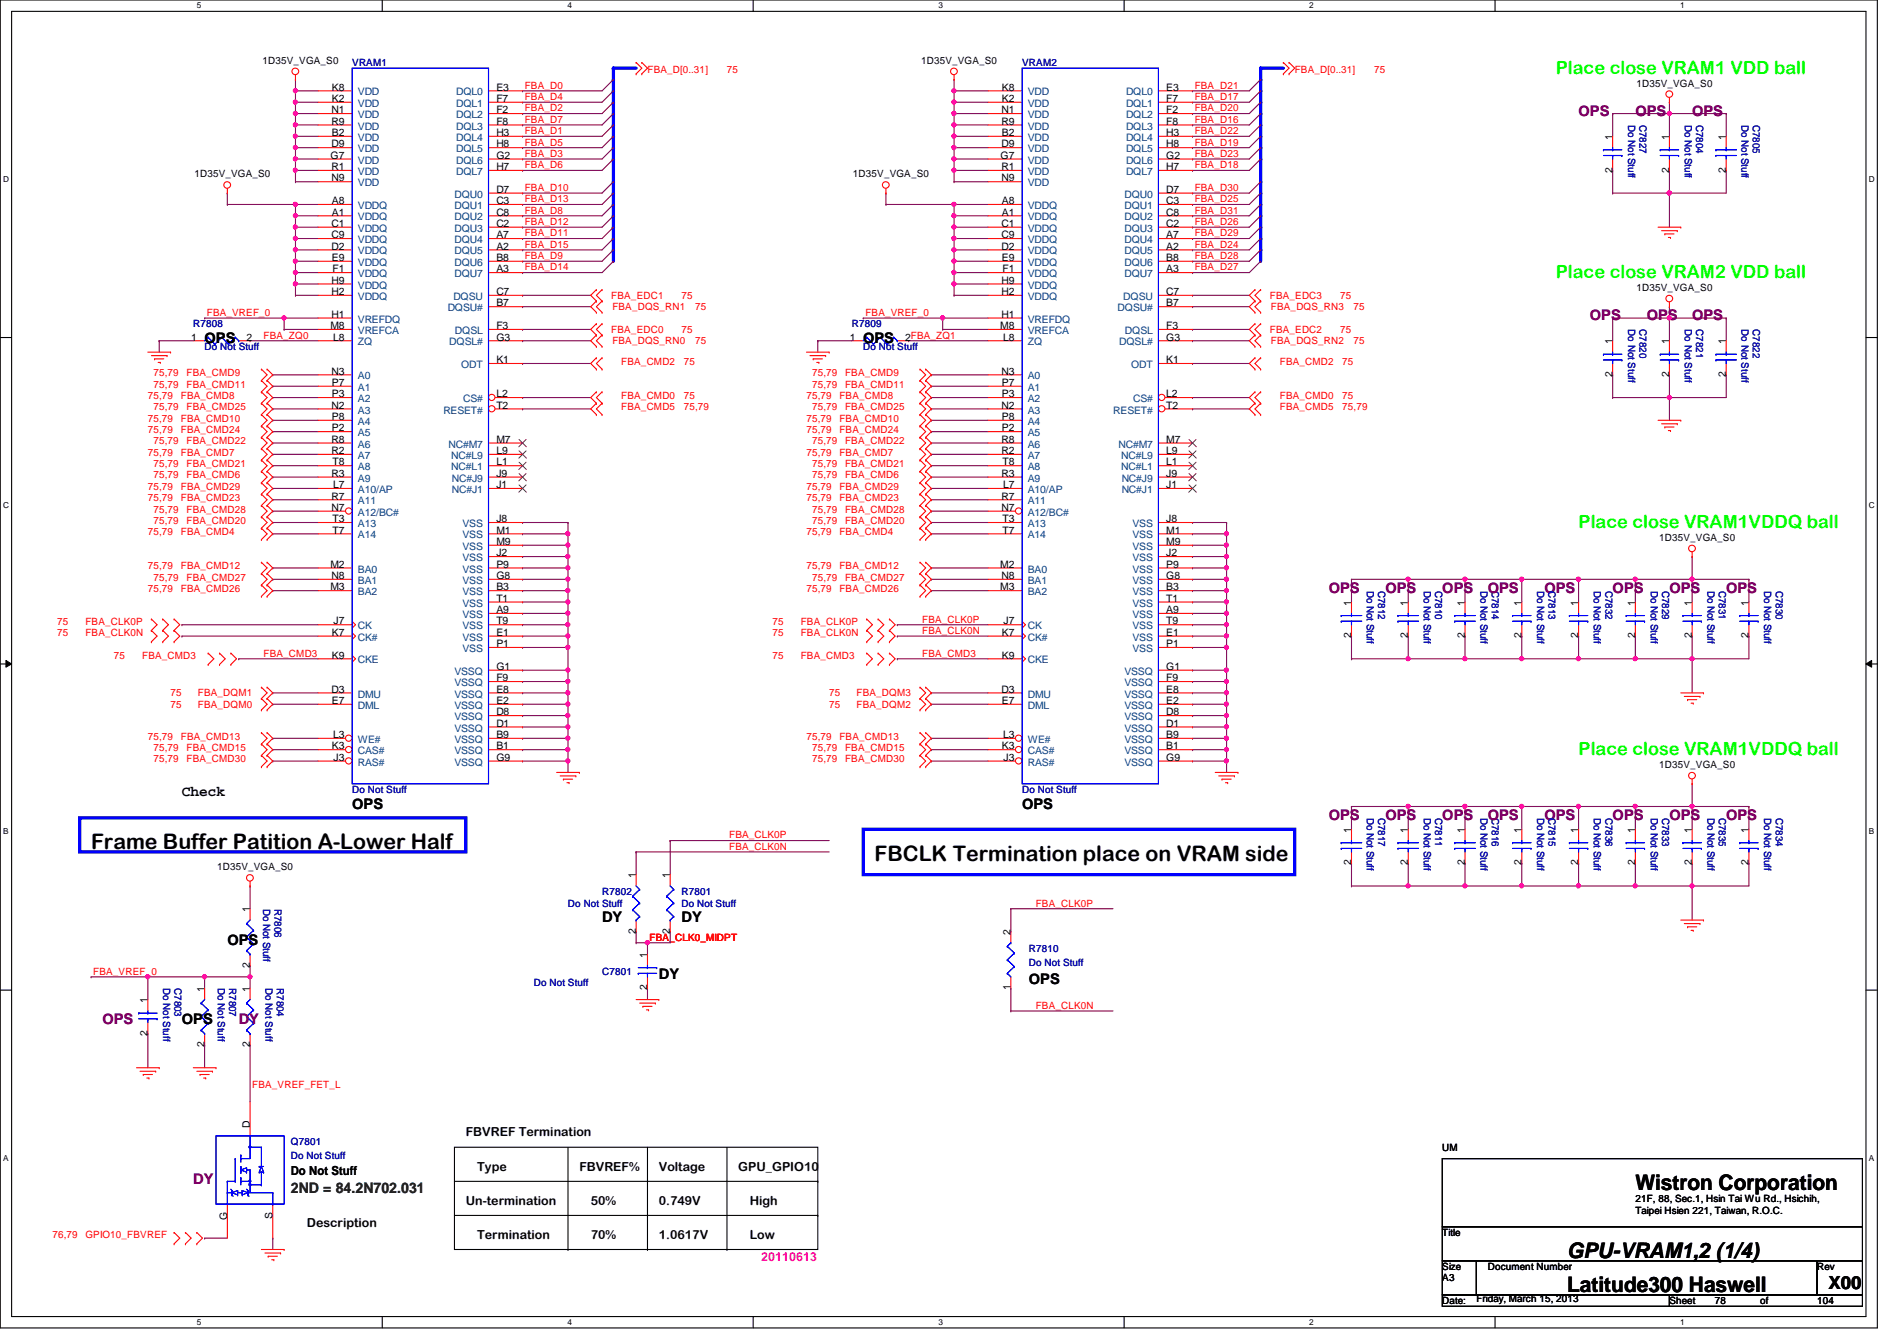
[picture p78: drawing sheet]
<svg xmlns="http://www.w3.org/2000/svg" width="297mm" height="210mm" viewBox="0 0 297 210" stroke-linecap="round" stroke-linejoin="round" font-family="sans-serif">
<defs><g id="words">
<g font-size="3.3">
<text x="14.3" y="133">Frame Buffer Patition A-Lower Half</text>
<text x="136.9" y="134.7">FBCLK Termination place on VRAM side</text>
<text x="256.1" y="186.3">Wistron Corporation</text>
<text x="245.4" y="196.8">GPU-VRAM1,2 (1/4)</text>
<text x="245.4" y="202.3">Latitude300 Haswell</text>
</g>
<g font-size="2.8" fill="#0f0">
<text x="243.6" y="11.6">Place close VRAM1 VDD ball</text>
<text x="243.6" y="43.6">Place close VRAM2 VDD ball</text>
<text x="247.2" y="82.7">Place close VRAM1VDDQ ball</text>
<text x="247.2" y="118.2">Place close VRAM1VDDQ ball</text>
</g>
<text font-size="2.8" x="286.3" y="201.8">X00</text>
<g font-size="2.3" fill="#800080">
<text x="247.2" y="18.1">OPS</text>
<text x="256.1" y="18.1">OPS</text>
<text x="265" y="18.1">OPS</text>
<text x="249" y="50.1">OPS</text>
<text x="257.8" y="50.1">OPS</text>
<text x="265" y="50.1">OPS</text>
<text x="208.1" y="92.8">OPS</text>
<text x="217" y="92.8">OPS</text>
<text x="225.8" y="92.8">OPS</text>
<text x="233" y="92.8">OPS</text>
<text x="241.8" y="92.8">OPS</text>
<text x="252.5" y="92.8">OPS</text>
<text x="261.4" y="92.8">OPS</text>
<text x="270.3" y="92.8">OPS</text>
<text x="208.1" y="128.4">OPS</text>
<text x="217" y="128.4">OPS</text>
<text x="225.8" y="128.4">OPS</text>
<text x="233" y="128.4">OPS</text>
<text x="241.8" y="128.4">OPS</text>
<text x="252.5" y="128.4">OPS</text>
<text x="261.4" y="128.4">OPS</text>
<text x="270.3" y="128.4">OPS</text>
<text x="16" y="160.4">OPS</text>
<text x="37.4" y="160.4">DY</text>
<text x="30.3" y="185.3">DY</text>
</g>
<g font-size="2.3">
<text x="32" y="53.7">OPS</text>
<text x="135.2" y="53.7">OPS</text>
<text x="28.5" y="124.5">Check</text>
<text x="55.2" y="126.6">OPS</text>
<text x="160.1" y="126.6">OPS</text>
<text x="35.6" y="147.9">OPS</text>
<text x="94.3" y="144.4">DY</text>
<text x="106.7" y="144.4">DY</text>
<text x="103.2" y="153.2">DY</text>
<text x="161.1" y="154">OPS</text>
<text x="28.5" y="160.4">OPS</text>
</g>
<text font-size="2.3" fill="#008000" x="45.5" y="186.7">2ND = 84.2N702.031</text>
<g font-size="1.9">
<text x="72.9" y="177.9">FBVREF Termination</text>
<text x="45.5" y="183.9">Do Not Stuff</text>
<text x="74.7" y="183.2">Type</text>
<text x="90.7" y="183.2">FBVREF%</text>
<text x="103.2" y="183.2">Voltage</text>
<text x="115.6" y="183.2">GPU_GPIO10</text>
<text x="72.9" y="188.6">Un-termination</text>
<text x="92.5" y="188.6">50%</text>
<text x="103.2" y="188.6">0.749V</text>
<text x="117.4" y="188.6">High</text>
<text x="48" y="192.1">Description</text>
<text x="74.7" y="193.9">Termination</text>
<text x="92.5" y="193.9">70%</text>
<text x="103.2" y="193.9">1.0617V</text>
<text x="117.4" y="193.9">Low</text>
</g>
<text font-size="1.9" fill="#f0f" x="119.2" y="197.4">20110613</text>
<g font-size="1.6">
<text x="41.1" y="10">1D35V_VGA_S0</text>
<text x="144.2" y="10">1D35V_VGA_S0</text>
<text x="51.9" y="17.7">N1</text>
<text x="52" y="16">K2</text>
<text x="52" y="14.2">K8</text>
<text x="77.7" y="17.7">F2</text>
<text x="77.7" y="16">F7</text>
<text x="77.7" y="14.2">E3</text>
<text x="156.8" y="17.7">N1</text>
<text x="156.9" y="16">K2</text>
<text x="156.9" y="14.2">K8</text>
<text x="182.6" y="17.7">F2</text>
<text x="182.6" y="16">F7</text>
<text x="182.6" y="14.2">E3</text>
<text x="256.2" y="13.5">1D35V_VGA_S0</text>
<text x="51.9" y="23.1">D9</text>
<text x="51.9" y="19.5">R9</text>
<text x="52" y="21.3">B2</text>
<text x="77.7" y="23.1">H8</text>
<text x="77.7" y="21.3">H3</text>
<text x="77.7" y="19.5">F8</text>
<text x="156.8" y="23.1">D9</text>
<text x="156.8" y="19.5">R9</text>
<text x="156.9" y="21.3">B2</text>
<text x="182.6" y="23.1">H8</text>
<text x="182.6" y="21.3">H3</text>
<text x="182.6" y="19.5">F8</text>
<text x="252.5" y="21.9" transform="rotate(-90 252.5 21.9)">1</text>
<text x="261.4" y="21.9" transform="rotate(-90 261.4 21.9)">1</text>
<text x="270.3" y="21.9" transform="rotate(-90 270.3 21.9)">1</text>
<text x="30.4" y="27.8">1D35V_VGA_S0</text>
<text x="51.8" y="24.8">G7</text>
<text x="51.9" y="28.4">N9</text>
<text x="51.9" y="26.6">R1</text>
<text x="77.7" y="26.6">H7</text>
<text x="77.7" y="24.8">G2</text>
<text x="133.6" y="27.8">1D35V_VGA_S0</text>
<text x="156.7" y="24.8">G7</text>
<text x="156.8" y="28.4">N9</text>
<text x="156.8" y="26.6">R1</text>
<text x="182.6" y="26.6">H7</text>
<text x="182.6" y="24.8">G2</text>
<text x="252.5" y="27" transform="rotate(-90 252.5 27)">2</text>
<text x="261.4" y="27" transform="rotate(-90 261.4 27)">2</text>
<text x="270.3" y="27" transform="rotate(-90 270.3 27)">2</text>
<text x="51.9" y="35.5">C1</text>
<text x="52" y="33.7">A1</text>
<text x="52" y="32">A8</text>
<text x="77.7" y="30.2">D7</text>
<text x="77.7" y="32">C3</text>
<text x="77.7" y="33.7">C8</text>
<text x="77.7" y="35.5">C2</text>
<text x="156.8" y="35.5">C1</text>
<text x="156.9" y="33.7">A1</text>
<text x="156.9" y="32">A8</text>
<text x="182.6" y="30.2">D7</text>
<text x="182.6" y="32">C3</text>
<text x="182.6" y="33.7">C8</text>
<text x="182.6" y="35.5">C2</text>
<text x="51.9" y="37.3">C9</text>
<text x="51.9" y="39.1">D2</text>
<text x="52" y="40.9">E9</text>
<text x="77.7" y="37.3">A7</text>
<text x="77.7" y="39.1">A2</text>
<text x="77.7" y="40.9">B8</text>
<text x="156.8" y="37.3">C9</text>
<text x="156.8" y="39.1">D2</text>
<text x="156.9" y="40.9">E9</text>
<text x="182.6" y="37.3">A7</text>
<text x="182.6" y="39.1">A2</text>
<text x="182.6" y="40.9">B8</text>
<text x="51.9" y="46.2">H2</text>
<text x="51.9" y="44.4">H9</text>
<text x="52.1" y="42.6">F1</text>
<text x="77.7" y="48">B7</text>
<text x="77.7" y="46.2">C7</text>
<text x="77.7" y="42.6">A3</text>
<text x="156.8" y="46.2">H2</text>
<text x="156.8" y="44.4">H9</text>
<text x="157" y="42.6">F1</text>
<text x="182.6" y="48">B7</text>
<text x="182.6" y="46.2">C7</text>
<text x="182.6" y="42.6">A3</text>
<text x="256.2" y="45.6">1D35V_VGA_S0</text>
<text x="29.9" y="53.3">1</text>
<text x="38.6" y="53.3">2</text>
<text x="51.7" y="51.5">M8</text>
<text x="51.9" y="49.7">H1</text>
<text x="52.2" y="53.3">L8</text>
<text x="77.7" y="51.5">F3</text>
<text x="77.7" y="53.3">G3</text>
<text x="133.1" y="53.3">1</text>
<text x="141.7" y="53.3">2FBA_ZQ1</text>
<text x="156.6" y="51.5">M8</text>
<text x="156.8" y="49.7">H1</text>
<text x="157.1" y="53.3">L8</text>
<text x="182.6" y="51.5">F3</text>
<text x="182.6" y="53.3">G3</text>
<text x="252.5" y="53.9" transform="rotate(-90 252.5 53.9)">1</text>
<text x="261.4" y="53.9" transform="rotate(-90 261.4 53.9)">1</text>
<text x="270.3" y="53.9" transform="rotate(-90 270.3 53.9)">1</text>
<text x="51.9" y="58.6">N3</text>
<text x="77.7" y="56.9">K1</text>
<text x="156.8" y="58.6">N3</text>
<text x="182.6" y="56.9">K1</text>
<text x="252.5" y="59" transform="rotate(-90 252.5 59)">2</text>
<text x="261.4" y="59" transform="rotate(-90 261.4 59)">2</text>
<text x="270.3" y="59" transform="rotate(-90 270.3 59)">2</text>
<text x="51.9" y="64">N2</text>
<text x="52" y="60.4">P7</text>
<text x="52" y="62.2">P3</text>
<text x="52" y="65.7">P8</text>
<text x="77.7" y="64">T2</text>
<text x="77.7" y="62.2">L2</text>
<text x="156.8" y="64">N2</text>
<text x="156.9" y="60.4">P7</text>
<text x="156.9" y="62.2">P3</text>
<text x="156.9" y="65.7">P8</text>
<text x="182.6" y="64">T2</text>
<text x="182.6" y="62.2">L2</text>
<text x="51.9" y="69.3">R8</text>
<text x="51.9" y="71.1">R2</text>
<text x="52" y="67.5">P2</text>
<text x="77.7" y="71.1">L9</text>
<text x="77.7" y="69.3">M7</text>
<text x="156.8" y="69.3">R8</text>
<text x="156.8" y="71.1">R2</text>
<text x="156.9" y="67.5">P2</text>
<text x="182.6" y="71.1">L9</text>
<text x="182.6" y="69.3">M7</text>
<text x="51.9" y="74.6">R3</text>
<text x="52.1" y="72.9">T8</text>
<text x="52.2" y="76.4">L7</text>
<text x="77.7" y="76.4">J1</text>
<text x="77.7" y="74.6">J9</text>
<text x="77.7" y="72.9">L1</text>
<text x="156.8" y="74.6">R3</text>
<text x="157" y="72.9">T8</text>
<text x="157.1" y="76.4">L7</text>
<text x="182.6" y="76.4">J1</text>
<text x="182.6" y="74.6">J9</text>
<text x="182.6" y="72.9">L1</text>
<text x="51.9" y="78.2">R7</text>
<text x="51.9" y="80">N7</text>
<text x="52.1" y="83.5">T7</text>
<text x="52.1" y="81.7">T3</text>
<text x="77.7" y="81.7">J8</text>
<text x="77.7" y="83.5">M1</text>
<text x="156.8" y="78.2">R7</text>
<text x="156.8" y="80">N7</text>
<text x="157" y="83.5">T7</text>
<text x="157" y="81.7">T3</text>
<text x="182.6" y="81.7">J8</text>
<text x="182.6" y="83.5">M1</text>
<text x="51.7" y="88.9">M2</text>
<text x="77.7" y="87.1">J2</text>
<text x="77.7" y="85.3">M9</text>
<text x="77.7" y="88.9">P9</text>
<text x="156.6" y="88.9">M2</text>
<text x="182.6" y="87.1">J2</text>
<text x="182.6" y="85.3">M9</text>
<text x="182.6" y="88.9">P9</text>
<text x="259.8" y="84.7">1D35V_VGA_S0</text>
<text x="51.7" y="92.4">M3</text>
<text x="51.9" y="90.6">N8</text>
<text x="77.7" y="96">A9</text>
<text x="77.7" y="92.4">B3</text>
<text x="77.7" y="90.6">G8</text>
<text x="77.7" y="94.2">T1</text>
<text x="156.6" y="92.4">M3</text>
<text x="156.8" y="90.6">N8</text>
<text x="182.6" y="96">A9</text>
<text x="182.6" y="92.4">B3</text>
<text x="182.6" y="90.6">G8</text>
<text x="182.6" y="94.2">T1</text>
<text x="211.6" y="94.8" transform="rotate(-90 211.6 94.8)">1</text>
<text x="220.5" y="94.8" transform="rotate(-90 220.5 94.8)">1</text>
<text x="229.4" y="94.8" transform="rotate(-90 229.4 94.8)">1</text>
<text x="238.2" y="94.8" transform="rotate(-90 238.2 94.8)">1</text>
<text x="247.1" y="94.8" transform="rotate(-90 247.1 94.8)">1</text>
<text x="256" y="94.8" transform="rotate(-90 256 94.8)">1</text>
<text x="264.9" y="94.8" transform="rotate(-90 264.9 94.8)">1</text>
<text x="273.8" y="94.8" transform="rotate(-90 273.8 94.8)">1</text>
<text x="52" y="99.5">K7</text>
<text x="52.2" y="97.7">J7</text>
<text x="77.7" y="99.5">E1</text>
<text x="77.7" y="101.3">P1</text>
<text x="77.7" y="97.7">T9</text>
<text x="156.9" y="99.5">K7</text>
<text x="157.1" y="97.7">J7</text>
<text x="182.6" y="99.5">E1</text>
<text x="182.6" y="101.3">P1</text>
<text x="182.6" y="97.7">T9</text>
<text x="211.6" y="99.9" transform="rotate(-90 211.6 99.9)">2</text>
<text x="220.5" y="99.9" transform="rotate(-90 220.5 99.9)">2</text>
<text x="229.4" y="99.9" transform="rotate(-90 229.4 99.9)">2</text>
<text x="238.2" y="99.9" transform="rotate(-90 238.2 99.9)">2</text>
<text x="247.1" y="99.9" transform="rotate(-90 247.1 99.9)">2</text>
<text x="256" y="99.9" transform="rotate(-90 256 99.9)">2</text>
<text x="264.9" y="99.9" transform="rotate(-90 264.9 99.9)">2</text>
<text x="273.8" y="99.9" transform="rotate(-90 273.8 99.9)">2</text>
<text x="52" y="103.1">K9</text>
<text x="77.7" y="106.6">F9</text>
<text x="77.7" y="104.9">G1</text>
<text x="156.9" y="103.1">K9</text>
<text x="182.6" y="106.6">F9</text>
<text x="182.6" y="104.9">G1</text>
<text x="51.9" y="108.4">D3</text>
<text x="52" y="110.2">E7</text>
<text x="77.7" y="113.7">D1</text>
<text x="77.7" y="112">D8</text>
<text x="77.7" y="110.2">E2</text>
<text x="77.7" y="108.4">E8</text>
<text x="156.8" y="108.4">D3</text>
<text x="156.9" y="110.2">E7</text>
<text x="182.6" y="113.7">D1</text>
<text x="182.6" y="112">D8</text>
<text x="182.6" y="110.2">E2</text>
<text x="182.6" y="108.4">E8</text>
<text x="52" y="117.3">K3</text>
<text x="52.2" y="115.5">L3</text>
<text x="52.2" y="119.1">J3</text>
<text x="77.7" y="117.3">B1</text>
<text x="77.7" y="115.5">B9</text>
<text x="77.7" y="119.1">G9</text>
<text x="156.9" y="117.3">K3</text>
<text x="157.1" y="115.5">L3</text>
<text x="157.1" y="119.1">J3</text>
<text x="182.6" y="117.3">B1</text>
<text x="182.6" y="115.5">B9</text>
<text x="182.6" y="119.1">G9</text>
<text x="259.8" y="120.2">1D35V_VGA_S0</text>
<text x="211.6" y="130.3" transform="rotate(-90 211.6 130.3)">1</text>
<text x="220.5" y="130.3" transform="rotate(-90 220.5 130.3)">1</text>
<text x="229.4" y="130.3" transform="rotate(-90 229.4 130.3)">1</text>
<text x="238.2" y="130.3" transform="rotate(-90 238.2 130.3)">1</text>
<text x="247.1" y="130.3" transform="rotate(-90 247.1 130.3)">1</text>
<text x="256" y="130.3" transform="rotate(-90 256 130.3)">1</text>
<text x="264.9" y="130.3" transform="rotate(-90 264.9 130.3)">1</text>
<text x="273.8" y="130.3" transform="rotate(-90 273.8 130.3)">1</text>
<text x="34" y="136.2">1D35V_VGA_S0</text>
<text x="99.6" y="137.5" transform="rotate(-90 99.6 137.5)">1</text>
<text x="104.9" y="137.5" transform="rotate(-90 104.9 137.5)">1</text>
<text x="211.6" y="135.5" transform="rotate(-90 211.6 135.5)">2</text>
<text x="220.5" y="135.5" transform="rotate(-90 220.5 135.5)">2</text>
<text x="229.4" y="135.5" transform="rotate(-90 229.4 135.5)">2</text>
<text x="238.2" y="135.5" transform="rotate(-90 238.2 135.5)">2</text>
<text x="247.1" y="135.5" transform="rotate(-90 247.1 135.5)">2</text>
<text x="256" y="135.5" transform="rotate(-90 256 135.5)">2</text>
<text x="264.9" y="135.5" transform="rotate(-90 264.9 135.5)">2</text>
<text x="273.8" y="135.5" transform="rotate(-90 273.8 135.5)">2</text>
<text x="39.1" y="142.8" transform="rotate(-90 39.1 142.8)">1</text>
<text x="99.6" y="146.1" transform="rotate(-90 99.6 146.1)">2</text>
<text x="101.3" y="149.9" transform="rotate(-90 101.3 149.9)">1</text>
<text x="104.9" y="146.1" transform="rotate(-90 104.9 146.1)">2</text>
<text x="158.2" y="146.3" transform="rotate(-90 158.2 146.3)">2</text>
<text x="32" y="155.2" transform="rotate(-90 32 155.2)">1</text>
<text x="39.1" y="155.2" transform="rotate(-90 39.1 155.2)">1</text>
<text x="39.1" y="151.5" transform="rotate(-90 39.1 151.5)">2</text>
<text x="101.3" y="155" transform="rotate(-90 101.3 155)">2</text>
<text x="158.2" y="155" transform="rotate(-90 158.2 155)">1</text>
<text x="23.1" y="157" transform="rotate(-90 23.1 157)">1</text>
<text x="23.1" y="162.1" transform="rotate(-90 23.1 162.1)">2</text>
<text x="32" y="163.9" transform="rotate(-90 32 163.9)">2</text>
<text x="39.1" y="163.9" transform="rotate(-90 39.1 163.9)">2</text>
<text x="39.1" y="176.6" transform="rotate(-90 39.1 176.6)">D</text>
<text x="225.8" y="180.1">UM</text>
<text x="35.6" y="191" transform="rotate(-90 35.6 191)">G</text>
<text x="42.7" y="190.8" transform="rotate(-90 42.7 190.8)">S</text>
<text x="256.1" y="188.1">21F, 88, Sec.1, Hsin Tai Wu Rd., Hsichih,</text>
<text x="256.1" y="189.9">Taipei Hsien 221, Taiwan, R.O.C.</text>
<text x="225.8" y="193.5">Title</text>
<text x="225.8" y="198.8">Size</text>
<text x="225.8" y="200.6">A3</text>
<text x="231.2" y="203.8">Friday, March 15, 2013</text>
<text x="233" y="198.8">Document Number</text>
<text x="284.5" y="198.8">Rev</text>
<text x="225.8" y="204.1">Date:</text>
<text x="261.4" y="204.1">Sheet</text>
<text x="268.5" y="204.1">78</text>
<text x="275.6" y="204.1">of</text>
<text x="284.5" y="204.1">104</text>
</g>
<g font-size="1.6" fill="#000080">
<text x="55.2" y="10.3">VRAM1</text>
<text x="160.1" y="10.3">VRAM2</text>
<text x="254.9" y="19.6" transform="rotate(90 254.9 19.6)">Do Not Stuff</text>
<text x="256.7" y="19.6" transform="rotate(90 256.7 19.6)">C7827</text>
<text x="263.8" y="19.6" transform="rotate(90 263.8 19.6)">Do Not Stuff</text>
<text x="265.6" y="19.6" transform="rotate(90 265.6 19.6)">C7804</text>
<text x="272.7" y="19.6" transform="rotate(90 272.7 19.6)">Do Not Stuff</text>
<text x="274.5" y="19.6" transform="rotate(90 274.5 19.6)">C7805</text>
<text x="30.3" y="51.2">R7808</text>
<text x="133.4" y="51.2">R7809</text>
<text x="254.9" y="51.6" transform="rotate(90 254.9 51.6)">Do Not Stuff</text>
<text x="256.7" y="51.6" transform="rotate(90 256.7 51.6)">C7820</text>
<text x="263.8" y="51.6" transform="rotate(90 263.8 51.6)">Do Not Stuff</text>
<text x="265.6" y="51.6" transform="rotate(90 265.6 51.6)">C7821</text>
<text x="272.7" y="51.6" transform="rotate(90 272.7 51.6)">Do Not Stuff</text>
<text x="274.5" y="51.6" transform="rotate(90 274.5 51.6)">C7822</text>
<text x="32" y="54.8">Do Not Stuff</text>
<text x="135.2" y="54.8">Do Not Stuff</text>
<text x="214" y="92.5" transform="rotate(90 214 92.5)">Do Not Stuff</text>
<text x="215.8" y="92.5" transform="rotate(90 215.8 92.5)">C7812</text>
<text x="222.9" y="92.5" transform="rotate(90 222.9 92.5)">Do Not Stuff</text>
<text x="224.7" y="92.5" transform="rotate(90 224.7 92.5)">C7810</text>
<text x="231.8" y="92.5" transform="rotate(90 231.8 92.5)">Do Not Stuff</text>
<text x="233.6" y="92.5" transform="rotate(90 233.6 92.5)">C7814</text>
<text x="240.7" y="92.5" transform="rotate(90 240.7 92.5)">Do Not Stuff</text>
<text x="242.5" y="92.5" transform="rotate(90 242.5 92.5)">C7813</text>
<text x="249.6" y="92.5" transform="rotate(90 249.6 92.5)">Do Not Stuff</text>
<text x="251.4" y="92.5" transform="rotate(90 251.4 92.5)">C7832</text>
<text x="258.5" y="92.5" transform="rotate(90 258.5 92.5)">Do Not Stuff</text>
<text x="260.3" y="92.5" transform="rotate(90 260.3 92.5)">C7829</text>
<text x="267.4" y="92.5" transform="rotate(90 267.4 92.5)">Do Not Stuff</text>
<text x="269.2" y="92.5" transform="rotate(90 269.2 92.5)">C7831</text>
<text x="276.3" y="92.5" transform="rotate(90 276.3 92.5)">Do Not Stuff</text>
<text x="278" y="92.5" transform="rotate(90 278 92.5)">C7830</text>
<text x="55.2" y="124.1">Do Not Stuff</text>
<text x="160.1" y="124.1">Do Not Stuff</text>
<text x="214" y="128" transform="rotate(90 214 128)">Do Not Stuff</text>
<text x="215.8" y="128" transform="rotate(90 215.8 128)">C7817</text>
<text x="222.9" y="128" transform="rotate(90 222.9 128)">Do Not Stuff</text>
<text x="224.7" y="128" transform="rotate(90 224.7 128)">C7811</text>
<text x="231.8" y="128" transform="rotate(90 231.8 128)">Do Not Stuff</text>
<text x="233.6" y="128" transform="rotate(90 233.6 128)">C7816</text>
<text x="240.7" y="128" transform="rotate(90 240.7 128)">Do Not Stuff</text>
<text x="242.5" y="128" transform="rotate(90 242.5 128)">C7815</text>
<text x="249.6" y="128" transform="rotate(90 249.6 128)">Do Not Stuff</text>
<text x="251.4" y="128" transform="rotate(90 251.4 128)">C7836</text>
<text x="258.5" y="128" transform="rotate(90 258.5 128)">Do Not Stuff</text>
<text x="260.3" y="128" transform="rotate(90 260.3 128)">C7833</text>
<text x="267.4" y="128" transform="rotate(90 267.4 128)">Do Not Stuff</text>
<text x="269.2" y="128" transform="rotate(90 269.2 128)">C7835</text>
<text x="276.3" y="128" transform="rotate(90 276.3 128)">Do Not Stuff</text>
<text x="278" y="128" transform="rotate(90 278 128)">C7834</text>
<text x="41.2" y="142.2" transform="rotate(90 41.2 142.2)">Do Not Stuff</text>
<text x="43" y="142.2" transform="rotate(90 43 142.2)">R7806</text>
<text x="88.9" y="141.9">Do Not Stuff</text>
<text x="94.3" y="140.1">R7802</text>
<text x="106.7" y="140.1">R7801</text>
<text x="106.7" y="141.9">Do Not Stuff</text>
<text x="161.1" y="149">R7810</text>
<text x="25.6" y="154.7" transform="rotate(90 25.6 154.7)">Do Not Stuff</text>
<text x="27.3" y="154.7" transform="rotate(90 27.3 154.7)">C7803</text>
<text x="34.1" y="154.7" transform="rotate(90 34.1 154.7)">Do Not Stuff</text>
<text x="35.9" y="154.7" transform="rotate(90 35.9 154.7)">R7807</text>
<text x="41.6" y="154.7" transform="rotate(90 41.6 154.7)">Do Not Stuff</text>
<text x="43.3" y="154.7" transform="rotate(90 43.3 154.7)">R7804</text>
<text x="83.6" y="154.3">Do Not Stuff</text>
<text x="94.3" y="152.6">C7801</text>
<text x="161.1" y="151.1">Do Not Stuff</text>
<text x="45.5" y="179.2">Q7801</text>
<text x="45.5" y="181.4">Do Not Stuff</text>
</g>
<g font-size="1.6" fill="#f00">
<text x="101.4" y="11.4">FBA_D[0..31]</text>
<text x="113.8" y="11.4">75</text>
<text x="202.7" y="11.4">FBA_D[0..31]</text>
<text x="215.2" y="11.4">75</text>
<text x="82.2" y="15.7">FBA_D4</text>
<text x="82.2" y="13.9">FBA_D0</text>
<text x="82.2" y="17.4">FBA_D2</text>
<text x="187.1" y="17.4">FBA_D20</text>
<text x="187.1" y="15.7">FBA_D17</text>
<text x="187.1" y="13.9">FBA_D21</text>
<text x="82.2" y="21">FBA_D1</text>
<text x="82.2" y="22.8">FBA_D5</text>
<text x="82.2" y="19.2">FBA_D7</text>
<text x="187.1" y="22.8">FBA_D19</text>
<text x="187.1" y="21">FBA_D22</text>
<text x="187.1" y="19.2">FBA_D16</text>
<text x="82.2" y="26.3">FBA_D6</text>
<text x="82.2" y="24.6">FBA_D3</text>
<text x="82.2" y="29.9">FBA_D10</text>
<text x="187.1" y="26.3">FBA_D18</text>
<text x="187.1" y="29.9">FBA_D30</text>
<text x="187.1" y="24.6">FBA_D23</text>
<text x="82.2" y="35.2">FBA_D12</text>
<text x="82.2" y="31.7">FBA_D13</text>
<text x="82.2" y="33.4">FBA_D8</text>
<text x="187.1" y="31.7">FBA_D25</text>
<text x="187.1" y="35.2">FBA_D26</text>
<text x="187.1" y="33.4">FBA_D31</text>
<text x="82.2" y="38.8">FBA_D15</text>
<text x="82.2" y="37">FBA_D11</text>
<text x="82.2" y="40.6">FBA_D9</text>
<text x="187.1" y="37">FBA_D29</text>
<text x="187.1" y="38.8">FBA_D24</text>
<text x="187.1" y="40.6">FBA_D28</text>
<text x="82.2" y="42.3">FBA_D14</text>
<text x="95.7" y="46.8">FBA_EDC1</text>
<text x="106.7" y="46.8">75</text>
<text x="187.1" y="42.3">FBA_D27</text>
<text x="198.8" y="46.8">FBA_EDC3</text>
<text x="209.8" y="46.8">75</text>
<text x="32.4" y="49.4">FBA_VREF_0</text>
<text x="41.3" y="53">FBA_ZQ0</text>
<text x="95.7" y="52.1">FBA_EDC0</text>
<text x="95.9" y="48.6">FBA_DQS_RN1</text>
<text x="95.9" y="53.9">FBA_DQS_RN0</text>
<text x="106.7" y="52.1">75</text>
<text x="108.8" y="48.6">75</text>
<text x="108.8" y="53.9">75</text>
<text x="135.5" y="49.4">FBA_VREF_0</text>
<text x="198.8" y="52.1">FBA_EDC2</text>
<text x="199" y="48.6">FBA_DQS_RN3</text>
<text x="199" y="53.9">FBA_DQS_RN2</text>
<text x="209.8" y="52.1">75</text>
<text x="212" y="48.6">75</text>
<text x="212" y="53.9">75</text>
<text x="24" y="58.9">75,79</text>
<text x="29.2" y="58.9">FBA_CMD9</text>
<text x="97.3" y="57.1">FBA_CMD2</text>
<text x="107.1" y="57.1">75</text>
<text x="127.2" y="58.9">75,79</text>
<text x="132.3" y="58.9">FBA_CMD9</text>
<text x="200.4" y="57.1">FBA_CMD2</text>
<text x="210.2" y="57.1">75</text>
<text x="23.2" y="66">75,79</text>
<text x="23.2" y="62.4">75,79</text>
<text x="24" y="64.2">75,79</text>
<text x="24" y="60.7">75,79</text>
<text x="28.3" y="66">FBA_CMD10</text>
<text x="28.3" y="62.4">FBA_CMD8</text>
<text x="29.2" y="64.2">FBA_CMD25</text>
<text x="29.2" y="60.7">FBA_CMD11</text>
<text x="97.3" y="64.2">FBA_CMD5</text>
<text x="97.3" y="62.4">FBA_CMD0</text>
<text x="107.1" y="64.2">75,79</text>
<text x="107.1" y="62.4">75</text>
<text x="126.3" y="66">75,79</text>
<text x="126.3" y="62.4">75,79</text>
<text x="127.2" y="64.2">75,79</text>
<text x="127.2" y="60.7">75,79</text>
<text x="131.4" y="66">FBA_CMD10</text>
<text x="131.4" y="62.4">FBA_CMD8</text>
<text x="132.3" y="64.2">FBA_CMD25</text>
<text x="132.3" y="60.7">FBA_CMD11</text>
<text x="200.4" y="64.2">FBA_CMD5</text>
<text x="200.4" y="62.4">FBA_CMD0</text>
<text x="210.2" y="64.2">75,79</text>
<text x="210.2" y="62.4">75</text>
<text x="23.2" y="71.3">75,79</text>
<text x="23.2" y="67.8">75,79</text>
<text x="24" y="69.6">75,79</text>
<text x="28.3" y="71.3">FBA_CMD7</text>
<text x="28.3" y="67.8">FBA_CMD24</text>
<text x="29.2" y="69.6">FBA_CMD22</text>
<text x="126.3" y="71.3">75,79</text>
<text x="126.3" y="67.8">75,79</text>
<text x="127.2" y="69.6">75,79</text>
<text x="131.4" y="71.3">FBA_CMD7</text>
<text x="131.4" y="67.8">FBA_CMD24</text>
<text x="132.3" y="69.6">FBA_CMD22</text>
<text x="23.2" y="76.7">75,79</text>
<text x="24" y="73.1">75,79</text>
<text x="24" y="74.9">75,79</text>
<text x="28.3" y="76.7">FBA_CMD29</text>
<text x="29.2" y="73.1">FBA_CMD21</text>
<text x="29.2" y="74.9">FBA_CMD6</text>
<text x="126.3" y="76.7">75,79</text>
<text x="127.2" y="73.1">75,79</text>
<text x="127.2" y="74.9">75,79</text>
<text x="131.4" y="76.7">FBA_CMD29</text>
<text x="132.3" y="73.1">FBA_CMD21</text>
<text x="132.3" y="74.9">FBA_CMD6</text>
<text x="23.2" y="78.4">75,79</text>
<text x="23.2" y="83.8">75,79</text>
<text x="24" y="80.2">75,79</text>
<text x="24" y="82">75,79</text>
<text x="28.3" y="78.4">FBA_CMD23</text>
<text x="28.3" y="83.8">FBA_CMD4</text>
<text x="29.2" y="80.2">FBA_CMD28</text>
<text x="29.2" y="82">FBA_CMD20</text>
<text x="126.3" y="78.4">75,79</text>
<text x="126.3" y="83.8">75,79</text>
<text x="127.2" y="80.2">75,79</text>
<text x="127.2" y="82">75,79</text>
<text x="131.4" y="78.4">FBA_CMD23</text>
<text x="131.4" y="83.8">FBA_CMD4</text>
<text x="132.3" y="80.2">FBA_CMD28</text>
<text x="132.3" y="82">FBA_CMD20</text>
<text x="23.2" y="89.1">75,79</text>
<text x="28.3" y="89.1">FBA_CMD12</text>
<text x="126.3" y="89.1">75,79</text>
<text x="131.4" y="89.1">FBA_CMD12</text>
<text x="23.2" y="92.7">75,79</text>
<text x="24" y="90.9">75,79</text>
<text x="28.3" y="92.7">FBA_CMD26</text>
<text x="29.2" y="90.9">FBA_CMD27</text>
<text x="126.3" y="92.7">75,79</text>
<text x="127.2" y="90.9">75,79</text>
<text x="131.4" y="92.7">FBA_CMD26</text>
<text x="132.3" y="90.9">FBA_CMD27</text>
<text x="8.9" y="99.6">75</text>
<text x="8.9" y="97.8">75</text>
<text x="13.4" y="99.6">FBA_CLK0N</text>
<text x="13.4" y="97.8">FBA_CLK0P</text>
<text x="120.9" y="99.6">75</text>
<text x="120.9" y="97.8">75</text>
<text x="125.4" y="99.6">FBA_CLK0N</text>
<text x="125.4" y="97.8">FBA_CLK0P</text>
<text x="144.4" y="99.2">FBA_CLK0N</text>
<text x="144.4" y="97.5">FBA_CLK0P</text>
<text x="17.8" y="103.1">75</text>
<text x="22.3" y="103.1">FBA_CMD3</text>
<text x="41.3" y="102.8">FBA_CMD3</text>
<text x="120.9" y="103.1">75</text>
<text x="125.4" y="103.1">FBA_CMD3</text>
<text x="144.4" y="102.8">FBA_CMD3</text>
<text x="26.7" y="109">75</text>
<text x="26.7" y="110.8">75</text>
<text x="31" y="109">FBA_DQM1</text>
<text x="31" y="110.8">FBA_DQM0</text>
<text x="129.8" y="109">75</text>
<text x="129.8" y="110.8">75</text>
<text x="134.1" y="109">FBA_DQM3</text>
<text x="134.1" y="110.8">FBA_DQM2</text>
<text x="23.2" y="115.8">75,79</text>
<text x="24" y="119.3">75,79</text>
<text x="24" y="117.6">75,79</text>
<text x="28.3" y="115.8">FBA_CMD13</text>
<text x="29.2" y="119.3">FBA_CMD30</text>
<text x="29.2" y="117.6">FBA_CMD15</text>
<text x="126.3" y="115.8">75,79</text>
<text x="127.2" y="119.3">75,79</text>
<text x="127.2" y="117.6">75,79</text>
<text x="131.4" y="115.8">FBA_CMD13</text>
<text x="132.3" y="119.3">FBA_CMD30</text>
<text x="132.3" y="117.6">FBA_CMD15</text>
<text x="114.2" y="131.2">FBA_CLK0P</text>
<text x="114.2" y="133">FBA_CLK0N</text>
<text x="162.2" y="141.9">FBA_CLK0P</text>
<text x="101.7" y="147.2">FBA_CLK0_MIDPT</text>
<text x="14.6" y="152.6">FBA_VREF_0</text>
<text x="162.2" y="157.9">FBA_CLK0N</text>
<text x="39.5" y="170.3">FBA_VREF_FET_L</text>
<text x="8.2" y="193.8">76,79</text>
<text x="13.4" y="193.8">GPIO10_FBVREF</text>
</g>
<g font-size="1.6" fill="#004080">
<text x="56" y="16.7">VDD</text>
<text x="56" y="14.9">VDD</text>
<text x="71.4" y="16.7">DQL1</text>
<text x="71.4" y="14.9">DQL0</text>
<text x="160.9" y="16.7">VDD</text>
<text x="160.9" y="14.9">VDD</text>
<text x="176.3" y="16.7">DQL1</text>
<text x="176.3" y="14.9">DQL0</text>
<text x="56" y="22.1">VDD</text>
<text x="56" y="23.8">VDD</text>
<text x="56" y="18.5">VDD</text>
<text x="56" y="20.3">VDD</text>
<text x="71.4" y="23.8">DQL5</text>
<text x="71.4" y="22.1">DQL4</text>
<text x="71.4" y="20.3">DQL3</text>
<text x="71.4" y="18.5">DQL2</text>
<text x="160.9" y="22.1">VDD</text>
<text x="160.9" y="23.8">VDD</text>
<text x="160.9" y="18.5">VDD</text>
<text x="160.9" y="20.3">VDD</text>
<text x="176.3" y="23.8">DQL5</text>
<text x="176.3" y="22.1">DQL4</text>
<text x="176.3" y="20.3">DQL3</text>
<text x="176.3" y="18.5">DQL2</text>
<text x="56" y="25.6">VDD</text>
<text x="56" y="29.2">VDD</text>
<text x="56" y="27.4">VDD</text>
<text x="71.4" y="27.4">DQL7</text>
<text x="71.4" y="25.6">DQL6</text>
<text x="160.9" y="25.6">VDD</text>
<text x="160.9" y="29.2">VDD</text>
<text x="160.9" y="27.4">VDD</text>
<text x="176.3" y="27.4">DQL7</text>
<text x="176.3" y="25.6">DQL6</text>
<text x="56" y="34.5">VDDQ</text>
<text x="56" y="32.7">VDDQ</text>
<text x="71.2" y="30.9">DQU0</text>
<text x="71.2" y="32.7">DQU1</text>
<text x="71.2" y="34.5">DQU2</text>
<text x="160.9" y="34.5">VDDQ</text>
<text x="160.9" y="32.7">VDDQ</text>
<text x="176.1" y="30.9">DQU0</text>
<text x="176.1" y="32.7">DQU1</text>
<text x="176.1" y="34.5">DQU2</text>
<text x="56" y="36.3">VDDQ</text>
<text x="56" y="38.1">VDDQ</text>
<text x="56" y="39.8">VDDQ</text>
<text x="56" y="41.6">VDDQ</text>
<text x="71.2" y="36.3">DQU3</text>
<text x="71.2" y="38.1">DQU4</text>
<text x="71.2" y="39.8">DQU5</text>
<text x="71.2" y="41.6">DQU6</text>
<text x="160.9" y="36.3">VDDQ</text>
<text x="160.9" y="38.1">VDDQ</text>
<text x="160.9" y="39.8">VDDQ</text>
<text x="160.9" y="41.6">VDDQ</text>
<text x="176.1" y="36.3">DQU3</text>
<text x="176.1" y="38.1">DQU4</text>
<text x="176.1" y="39.8">DQU5</text>
<text x="176.1" y="41.6">DQU6</text>
<text x="56" y="43.4">VDDQ</text>
<text x="56" y="46.9">VDDQ</text>
<text x="56" y="45.2">VDDQ</text>
<text x="71" y="46.9">DQSU</text>
<text x="71.2" y="43.4">DQU7</text>
<text x="160.9" y="43.4">VDDQ</text>
<text x="160.9" y="46.9">VDDQ</text>
<text x="160.9" y="45.2">VDDQ</text>
<text x="175.9" y="46.9">DQSU</text>
<text x="176.1" y="43.4">DQU7</text>
<text x="56" y="52.3">VREFCA</text>
<text x="56" y="50.5">VREFDQ</text>
<text x="70.1" y="48.7">DQSU#</text>
<text x="71.2" y="52.3">DQSL</text>
<text x="160.9" y="52.3">VREFCA</text>
<text x="160.9" y="50.5">VREFDQ</text>
<text x="175" y="48.7">DQSU#</text>
<text x="176.1" y="52.3">DQSL</text>
<text x="56" y="54.1">ZQ</text>
<text x="56" y="59.4">A0</text>
<text x="70.4" y="54.1">DQSL#</text>
<text x="72.2" y="57.6">ODT</text>
<text x="160.9" y="54.1">ZQ</text>
<text x="160.9" y="59.4">A0</text>
<text x="175.3" y="54.1">DQSL#</text>
<text x="177.1" y="57.6">ODT</text>
<text x="56" y="61.2">A1</text>
<text x="56" y="62.9">A2</text>
<text x="56" y="64.7">A3</text>
<text x="69.4" y="64.7">RESET#</text>
<text x="72.5" y="62.9">CS#</text>
<text x="160.9" y="61.2">A1</text>
<text x="160.9" y="62.9">A2</text>
<text x="160.9" y="64.7">A3</text>
<text x="174.3" y="64.7">RESET#</text>
<text x="177.4" y="62.9">CS#</text>
<text x="56" y="66.5">A4</text>
<text x="56" y="68.3">A5</text>
<text x="56" y="70.1">A6</text>
<text x="56" y="71.8">A7</text>
<text x="70.2" y="70.1">NC#M7</text>
<text x="70.7" y="71.8">NC#L9</text>
<text x="160.9" y="66.5">A4</text>
<text x="160.9" y="68.3">A5</text>
<text x="160.9" y="70.1">A6</text>
<text x="160.9" y="71.8">A7</text>
<text x="175.1" y="70.1">NC#M7</text>
<text x="175.6" y="71.8">NC#L9</text>
<text x="56" y="73.6">A8</text>
<text x="56" y="75.4">A9</text>
<text x="56" y="77.2">A10/AP</text>
<text x="70.7" y="73.6">NC#L1</text>
<text x="70.7" y="77.2">NC#J1</text>
<text x="70.7" y="75.4">NC#J9</text>
<text x="160.9" y="73.6">A8</text>
<text x="160.9" y="75.4">A9</text>
<text x="160.9" y="77.2">A10/AP</text>
<text x="175.6" y="73.6">NC#L1</text>
<text x="175.6" y="77.2">NC#J1</text>
<text x="175.6" y="75.4">NC#J9</text>
<text x="56" y="79">A11</text>
<text x="56" y="80.7">A12/BC#</text>
<text x="56" y="82.5">A13</text>
<text x="72.4" y="82.5">VSS</text>
<text x="160.9" y="79">A11</text>
<text x="160.9" y="80.7">A12/BC#</text>
<text x="160.9" y="82.5">A13</text>
<text x="177.3" y="82.5">VSS</text>
<text x="56" y="84.3">A14</text>
<text x="56" y="89.6">BA0</text>
<text x="72.4" y="87.8">VSS</text>
<text x="72.4" y="84.3">VSS</text>
<text x="72.4" y="86.1">VSS</text>
<text x="72.4" y="89.6">VSS</text>
<text x="160.9" y="84.3">A14</text>
<text x="160.9" y="89.6">BA0</text>
<text x="177.3" y="87.8">VSS</text>
<text x="177.3" y="84.3">VSS</text>
<text x="177.3" y="86.1">VSS</text>
<text x="177.3" y="89.6">VSS</text>
<text x="56" y="91.4">BA1</text>
<text x="56" y="93.2">BA2</text>
<text x="72.4" y="93.2">VSS</text>
<text x="72.4" y="91.4">VSS</text>
<text x="72.4" y="95">VSS</text>
<text x="160.9" y="91.4">BA1</text>
<text x="160.9" y="93.2">BA2</text>
<text x="177.3" y="93.2">VSS</text>
<text x="177.3" y="91.4">VSS</text>
<text x="177.3" y="95">VSS</text>
<text x="56" y="98.5">CK</text>
<text x="56" y="100.3">CK#</text>
<text x="72.4" y="96.7">VSS</text>
<text x="72.4" y="100.3">VSS</text>
<text x="72.4" y="98.5">VSS</text>
<text x="160.9" y="98.5">CK</text>
<text x="160.9" y="100.3">CK#</text>
<text x="177.3" y="96.7">VSS</text>
<text x="177.3" y="100.3">VSS</text>
<text x="177.3" y="98.5">VSS</text>
<text x="56" y="103.8">CKE</text>
<text x="71.2" y="107.4">VSSQ</text>
<text x="71.2" y="105.6">VSSQ</text>
<text x="72.4" y="102.1">VSS</text>
<text x="160.9" y="103.8">CKE</text>
<text x="176.1" y="107.4">VSSQ</text>
<text x="176.1" y="105.6">VSSQ</text>
<text x="177.3" y="102.1">VSS</text>
<text x="56" y="111">DML</text>
<text x="56" y="109.2">DMU</text>
<text x="71.2" y="112.7">VSSQ</text>
<text x="71.2" y="111">VSSQ</text>
<text x="71.2" y="109.2">VSSQ</text>
<text x="160.9" y="111">DML</text>
<text x="160.9" y="109.2">DMU</text>
<text x="176.1" y="112.7">VSSQ</text>
<text x="176.1" y="111">VSSQ</text>
<text x="176.1" y="109.2">VSSQ</text>
<text x="56" y="118.1">CAS#</text>
<text x="56" y="116.3">WE#</text>
<text x="56" y="119.8">RAS#</text>
<text x="71.2" y="118.1">VSSQ</text>
<text x="71.2" y="116.3">VSSQ</text>
<text x="71.2" y="114.5">VSSQ</text>
<text x="71.2" y="119.8">VSSQ</text>
<text x="160.9" y="118.1">CAS#</text>
<text x="160.9" y="116.3">WE#</text>
<text x="160.9" y="119.8">RAS#</text>
<text x="176.1" y="118.1">VSSQ</text>
<text x="176.1" y="116.3">VSSQ</text>
<text x="176.1" y="114.5">VSSQ</text>
<text x="176.1" y="119.8">VSSQ</text>
</g>
<g font-size="1.3">
<text x="30.8" y="1.3">5</text>
<text x="88.9" y="1.3">4</text>
<text x="146.9" y="1.3">3</text>
<text x="205" y="1.3">2</text>
<text x="263.1" y="1.3">1</text>
<text x=".5" y="28.4">D</text>
<text x="292.6" y="28.4">D</text>
<text x=".5" y="79.5">C</text>
<text x="292.6" y="79.5">C</text>
<text x=".5" y="130.6">B</text>
<text x="292.6" y="130.6">B</text>
<text x=".5" y="181.7">A</text>
<text x="292.6" y="181.7">A</text>
<text x="30.8" y="207.4">5</text>
<text x="88.9" y="207.4">4</text>
<text x="146.9" y="207.4">3</text>
<text x="205" y="207.4">2</text>
<text x="263.1" y="207.4">1</text>
</g>
</g></defs>
<path d="M0 0h294v207.9h-294zM1.8 1.8h290.4v204.3h-290.4z" fill="none" stroke="#000" stroke-width=".17"/>
<g fill="#fff">
<path d="M30.8 .2h.7v1.4h-.7z"/>
<path d="M30.8 206.2h.7v1.4h-.7z"/>
</g>
<path d="M59.9 0v1.8M59.9 206.1v1.8" fill="none" stroke="#000" stroke-width=".17"/>
<g fill="#fff">
<path d="M88.9 .2h.6v1.4h-.6z"/>
<path d="M88.9 206.2h.6v1.4h-.6z"/>
</g>
<path d="M117.9 0v1.8M117.9 206.1v1.8" fill="none" stroke="#000" stroke-width=".17"/>
<g fill="#fff">
<path d="M146.9 .2h.7v1.4h-.7z"/>
<path d="M146.9 206.2h.7v1.4h-.7z"/>
</g>
<path d="M176 0v1.8M176 206.1v1.8" fill="none" stroke="#000" stroke-width=".17"/>
<g fill="#fff">
<path d="M205 .2h.7v1.4h-.7z"/>
<path d="M205 206.2h.7v1.4h-.7z"/>
</g>
<path d="M234.1 0v1.8M234.1 206.1v1.8" fill="none" stroke="#000" stroke-width=".17"/>
<g fill="#fff">
<path d="M263.1 .2h.7v1.4h-.7z"/>
<path d="M263.1 206.2h.7v1.4h-.7z"/>
<path d="M.5 27.3h.9v1.4h-.9z"/>
<path d="M292.6 27.3h.9v1.4h-.9z"/>
<path d="M.5 78.4h.9v1.4h-.9z"/>
<path d="M292.6 78.4h.9v1.4h-.9z"/>
</g>
<path d="M0 52.8h1.8M292.2 52.8h1.8" fill="none" stroke="#000" stroke-width=".17"/>
<g fill="#fff">
<path d="M.5 129.5h.8v1.4h-.8z"/>
<path d="M292.6 129.5h.9v1.4h-.9z"/>
</g>
<path d="M0 103.9h1.8M292.2 103.9h1.8" fill="none" stroke="#000" stroke-width=".17"/>
<path d="M.9 103.4l.9 .5-.9 .5zM292.2 103.9l.9-.5v1z" fill="#000"/>
<path d="M.9 103.4l.9 .5-.9 .5zM292.2 103.9l.9-.5v1z" fill="none" stroke="#000" stroke-width=".16"/>
<g fill="#fff">
<path d="M.5 180.5h.8v1.4h-.8z"/>
<path d="M292.6 180.5h.9v1.4h-.9z"/>
</g>
<path d="M0 155h1.8M292.2 155h1.8" fill="none" stroke="#000" stroke-width=".17"/>
<g fill="none" stroke="#800040" stroke-width=".17">
<path d="M261.4 16h.1M261.4 16v1.8M32 49.8h.1M32 49.8h12.5M44.5 51.6h.1M44.5 49.8h.1M44.5 51.6h5.3M44.5 49.8v1.8M81.8 46.2h.1M81.8 51.6h.1M81.8 53.3h.1M81.8 48h.1"/>
<path d="M81.8 56.9h.1M81.8 46.2h10.7M81.8 51.6h10.7M81.8 53.3h10.7M81.8 48h10.7M81.8 56.9h10.7M128.1 53.3h.1M128.1 53.3h5.3M128.1 53.3v1.8M142.3 53.3h.1M142.3 53.3h12.4M145.8 58.7h.1"/>
<path d="M145.8 58.7h8.9M186.7 56.9h.1M186.7 51.6h.1M186.7 46.2h.1M186.7 48h.1M186.7 53.3h.1M186.7 46.2h8.9M186.7 51.6h8.9M186.7 53.3h8.9M186.7 48h8.9M186.7 56.9h8.9M270.3 49.8h.1"/>
<path d="M270.3 58.7h.1M270.3 49.8v3.5M270.3 58.7v3.5M81.8 64h.1M81.8 62.2h.1M81.8 64h10.7M81.8 62.2h10.7M145.8 78.2h.1M145.8 64h.1M145.8 71.1h.1M145.8 76.5h.1M145.8 62.2h.1"/>
<path d="M145.8 69.3h.1M145.8 60.5h.1M145.8 67.6h.1M145.8 74.7h.1M145.8 65.8h.1M145.8 72.9h.1M145.8 64h8.9M145.8 62.2h8.9M145.8 78.2h8.9M145.8 71.1h8.9M145.8 76.5h8.9M145.8 69.3h8.9"/>
<path d="M145.8 60.5h8.9M145.8 67.6h8.9M145.8 74.7h8.9M145.8 65.8h8.9M145.8 72.9h8.9M186.7 64h.1M186.7 62.2h.1M186.7 64h8.9M186.7 62.2h8.9M42.7 90.7h.1M42.7 88.9h.1M42.7 92.5h.1"/>
<path d="M42.7 90.7h7.1M42.7 88.9h7.1M42.7 92.5h7.1M145.8 81.8h.1M145.8 80h.1M145.8 83.6h.1M145.8 81.8h8.9M145.8 80h8.9M145.8 83.6h8.9M37.4 103.1h.1M37.4 103.1h12.4M42.7 108.5h.1"/>
<path d="M42.7 110.2h.1M42.7 108.5h7.1M42.7 110.2h7.1"/>
</g>
<path d="M96.1 10.7h3.5" fill="none" stroke="#00f" stroke-width=".51"/>
<circle cx="96.1" cy="10.7" r=".25" fill="#00f"/>
<g fill="none" stroke="#800040" stroke-width=".17">
<path d="M81.8 16h.1M81.8 14.2h.1M81.8 16h12.5M81.8 14.2h12.5M81.8 21.3h.1M81.8 39.1h.1M81.8 21.3h12.5M81.8 39.1h12.5M81.8 42.7h.1M81.8 42.7h12.5M145.8 108.5h.1M145.8 110.2h.1"/>
<path d="M145.8 108.5h8.9M145.8 110.2h8.9M211.6 138.7h.1M211.6 138.7h17.8M220.5 138.7h.1"/>
</g>
<circle cx="220.5" cy="138.7" r=".32" fill="#f0f"/>
<circle cx="220.5" cy="138.7" r=".32" fill="none" stroke="#f0f" stroke-width=".17"/>
<path d="M229.4 138.7h.1M229.4 138.7h8.9" fill="none" stroke="#800040" stroke-width=".17"/>
<circle cx="229.4" cy="138.7" r=".32" fill="#f0f"/>
<circle cx="229.4" cy="138.7" r=".32" fill="none" stroke="#f0f" stroke-width=".17"/>
<path d="M238.3 135.1h.1M238.3 126.2h.1M238.3 135.1v3.6M238.3 126.2h8.9M247.2 138.7h.1M247.2 138.7h8.9" fill="none" stroke="#800040" stroke-width=".17"/>
<circle cx="247.2" cy="126.2" r=".32" fill="#f0f"/>
<circle cx="247.2" cy="126.2" r=".32" fill="none" stroke="#f0f" stroke-width=".17"/>
<circle cx="238.3" cy="126.2" r=".32" fill="#f0f"/>
<circle cx="238.3" cy="126.2" r=".32" fill="none" stroke="#f0f" stroke-width=".17"/>
<path d="M211.6 126.2h.1M211.6 126.2v3.6M211.6 126.2h17.8M220.5 126.2h.1M220.5 135.1h.1M220.5 126.2v3.6M220.5 135.1v3.6M229.4 135.1h.1M229.4 126.2h.1M229.4 126.2v3.6M229.4 135.1v3.6" fill="none" stroke="#800040" stroke-width=".17"/>
<circle cx="220.5" cy="126.2" r=".32" fill="#f0f"/>
<circle cx="220.5" cy="126.2" r=".32" fill="none" stroke="#f0f" stroke-width=".17"/>
<path d="M211.6 135.1h.1M211.6 135.1v3.6M229.4 126.2h.1M229.4 126.2h8.9M238.3 126.2h.1M238.3 126.2v3.6" fill="none" stroke="#800040" stroke-width=".17"/>
<circle cx="229.4" cy="126.2" r=".32" fill="#f0f"/>
<circle cx="229.4" cy="126.2" r=".32" fill="none" stroke="#f0f" stroke-width=".17"/>
<path d="M256.1 138.7h.1M256.1 138.7h8.9M265 138.7h.1M265 126.2h.1M265 126.2v3.6M265 138.7v5.3" fill="none" stroke="#800040" stroke-width=".17"/>
<circle cx="256" cy="138.7" r=".32" fill="#f0f"/>
<circle cx="256" cy="138.7" r=".32" fill="none" stroke="#f0f" stroke-width=".17"/>
<path d="M256.1 126.2h.1M256.1 126.2h8.9" fill="none" stroke="#800040" stroke-width=".17"/>
<circle cx="256" cy="126.2" r=".32" fill="#f0f"/>
<circle cx="256" cy="126.2" r=".32" fill="none" stroke="#f0f" stroke-width=".17"/>
<path d="M247.2 135.1h.1M247.2 135.1v3.6M256.1 135.1h.1M256.1 135.1v3.6M265 135.1h.1M265 122.7h.1M265 122.7v3.5M265 135.1v3.6M273.9 126.2h.1M273.9 126.2v3.6" fill="none" stroke="#800040" stroke-width=".17"/>
<circle cx="247.2" cy="138.7" r=".32" fill="#f0f"/>
<circle cx="247.2" cy="138.7" r=".32" fill="none" stroke="#f0f" stroke-width=".17"/>
<path d="M265 138.7h.1M273.9 135.1h.1M273.9 135.1v3.6h-8.9" fill="none" stroke="#800040" stroke-width=".17"/>
<circle cx="264.9" cy="138.7" r=".32" fill="#f0f"/>
<circle cx="264.9" cy="138.7" r=".32" fill="none" stroke="#f0f" stroke-width=".17"/>
<path d="M247.2 126.2h.1M247.2 126.2v3.6M247.2 126.2h8.9M256.1 126.2h.1M256.1 126.2v3.6M265 126.2h.1M265 126.2h8.9" fill="none" stroke="#800040" stroke-width=".17"/>
<circle cx="264.9" cy="126.2" r=".32" fill="#f0f"/>
<circle cx="264.9" cy="126.2" r=".32" fill="none" stroke="#f0f" stroke-width=".17"/>
<g fill="none" stroke="#800040" stroke-width=".17">
<path d="M42.7 119.1h.1M42.7 115.6h.1M42.7 117.3h.1M42.7 119.1h7.1M42.7 115.6h7.1M42.7 117.3h7.1M99.6 133.3h.1M99.6 133.3v3.6M104.9 131.6h.1M104.9 131.6v5.3M99.6 147.6h.1M99.6 145.8h.1"/>
<path d="M99.6 145.8v1.8M101.4 147.6h.1M101.4 147.6v1.8M104.9 145.8h.1M104.9 145.8v1.8h-5.3"/>
</g>
<circle cx="101.4" cy="147.5" r=".32" fill="#f0f"/>
<circle cx="101.4" cy="147.5" r=".32" fill="none" stroke="#f0f" stroke-width=".17"/>
<path d="M44.5 49.8h.1M44.5 49.8h5.3M99.6 133.3h.1M99.6 133.3h30.2M104.9 131.6h.1M104.9 131.6h24.9M101.4 154.7h.1M101.4 154.7v1.8" fill="none" stroke="#800040" stroke-width=".17"/>
<circle cx="44.5" cy="49.8" r=".32" fill="#f0f"/>
<circle cx="44.5" cy="49.8" r=".32" fill="none" stroke="#f0f" stroke-width=".17"/>
<g fill="none" stroke="#800040" stroke-width=".17">
<path d="M24.9 53.3h.1M24.9 53.3v1.8M42.7 58.7h.1M42.7 58.7h7.1M135.2 49.8h.1M135.2 49.8h19.5M147.6 51.6h.1M147.6 49.8h.1M147.6 51.6h7.1M147.6 49.8v1.8M42.7 78.2h.1M42.7 64h.1"/>
<path d="M42.7 71.1h.1M42.7 76.5h.1M42.7 62.2h.1M42.7 69.3h.1M42.7 60.5h.1M42.7 67.6h.1M42.7 74.7h.1M42.7 65.8h.1M42.7 72.9h.1M42.7 78.2h7.1M42.7 64h7.1M42.7 71.1h7.1"/>
<path d="M42.7 76.5h7.1M42.7 62.2h7.1M42.7 69.3h7.1M42.7 60.5h7.1M42.7 67.6h7.1M42.7 74.7h7.1M42.7 65.8h7.1M42.7 72.9h7.1M42.7 81.8h.1M42.7 80h.1M42.7 83.6h.1M42.7 81.8h7.1"/>
<path d="M42.7 80h7.1M42.7 83.6h7.1M145.8 119.1h.1M145.8 115.6h.1M145.8 117.3h.1M145.8 119.1h8.9M145.8 115.6h8.9M145.8 117.3h8.9"/>
</g>
<circle cx="147.6" cy="49.8" r=".32" fill="#f0f"/>
<circle cx="147.6" cy="49.8" r=".32" fill="none" stroke="#f0f" stroke-width=".17"/>
<path d="M197.4 10.7h3.6" fill="none" stroke="#00f" stroke-width=".51"/>
<circle cx="197.4" cy="10.7" r=".25" fill="#00f"/>
<path d="M186.7 17.8h.1M186.7 17.8h8.9M186.7 23.1h.1M186.7 21.3h.1M186.7 32h.1M186.7 23.1h8.9M186.7 21.3h8.9M186.7 32h8.9M261.4 30.2h.1M261.4 30.2v5.4M186.7 42.7h.1M186.7 42.7h8.9" fill="none" stroke="#800040" stroke-width=".17"/>
<circle cx="261.4" cy="30.2" r=".32" fill="#f0f"/>
<circle cx="261.4" cy="30.2" r=".32" fill="none" stroke="#f0f" stroke-width=".17"/>
<path d="M145.8 90.7h.1M145.8 88.9h.1M145.8 92.5h.1M145.8 90.7h8.9M145.8 88.9h8.9M145.8 92.5h8.9M23.2 152.9h.1M23.2 152.9h8.8M32 152.9h.1M32 152.9v1.8" fill="none" stroke="#800040" stroke-width=".17"/>
<circle cx="23.1" cy="152.9" r=".32" fill="#f0f"/>
<circle cx="23.1" cy="152.9" r=".32" fill="none" stroke="#f0f" stroke-width=".17"/>
<path d="M32 152.9h.1M32 152.9h7.2" fill="none" stroke="#800040" stroke-width=".17"/>
<circle cx="39.1" cy="152.9" r=".32" fill="#f0f"/>
<circle cx="39.1" cy="152.9" r=".32" fill="none" stroke="#f0f" stroke-width=".17"/>
<circle cx="32" cy="152.9" r=".32" fill="#f0f"/>
<circle cx="32" cy="152.9" r=".32" fill="none" stroke="#f0f" stroke-width=".17"/>
<path d="M149.4 33.8h.1M149.4 35.6h.1M149.4 37.3h.1M149.4 39.1h.1M149.4 33.8h5.3M149.4 35.6h5.3M149.4 37.3h5.3M149.4 39.1h5.3M149.4 40.9h.1M149.4 40.9h5.3M39.2 152.9h.1M39.2 152.9v1.8" fill="none" stroke="#800040" stroke-width=".17"/>
<circle cx="149.4" cy="40.9" r=".32" fill="#f0f"/>
<circle cx="149.4" cy="40.9" r=".32" fill="none" stroke="#f0f" stroke-width=".17"/>
<path d="M149.4 42.7h.1M149.4 44.4h.1M149.4 46.2h.1M149.4 42.7h5.3M149.4 44.4h5.3M149.4 46.2h5.3M149.4 44.4v1.8M192.1 113.8h.1M192.1 113.8v1.8" fill="none" stroke="#800040" stroke-width=".17"/>
<circle cx="149.4" cy="44.4" r=".32" fill="#f0f"/>
<circle cx="149.4" cy="44.4" r=".32" fill="none" stroke="#f0f" stroke-width=".17"/>
<path d="M138.7 32h.1M138.7 32h10.7M149.4 33.8h.1M149.4 33.8v1.8" fill="none" stroke="#800040" stroke-width=".17"/>
<circle cx="149.4" cy="33.8" r=".32" fill="#f0f"/>
<circle cx="149.4" cy="33.8" r=".32" fill="none" stroke="#f0f" stroke-width=".17"/>
<path d="M149.4 42.7h.1M149.4 42.7v1.7" fill="none" stroke="#800040" stroke-width=".17"/>
<circle cx="149.4" cy="42.6" r=".32" fill="#f0f"/>
<circle cx="149.4" cy="42.6" r=".32" fill="none" stroke="#f0f" stroke-width=".17"/>
<path d="M149.4 35.6h.1M149.4 35.6v1.7" fill="none" stroke="#800040" stroke-width=".17"/>
<circle cx="149.4" cy="35.5" r=".32" fill="#f0f"/>
<circle cx="149.4" cy="35.5" r=".32" fill="none" stroke="#f0f" stroke-width=".17"/>
<path d="M149.4 37.3h.1M149.4 37.3v1.8" fill="none" stroke="#800040" stroke-width=".17"/>
<circle cx="149.4" cy="37.3" r=".32" fill="#f0f"/>
<circle cx="149.4" cy="37.3" r=".32" fill="none" stroke="#f0f" stroke-width=".17"/>
<path d="M149.4 39.1h.1M149.4 39.1v1.8" fill="none" stroke="#800040" stroke-width=".17"/>
<circle cx="149.4" cy="39.1" r=".32" fill="#f0f"/>
<circle cx="149.4" cy="39.1" r=".32" fill="none" stroke="#f0f" stroke-width=".17"/>
<path d="M149.4 32h.1M149.4 32v1.8" fill="none" stroke="#800040" stroke-width=".17"/>
<circle cx="149.4" cy="32" r=".32" fill="#f0f"/>
<circle cx="149.4" cy="32" r=".32" fill="none" stroke="#f0f" stroke-width=".17"/>
<path d="M149.4 12.4h.1M149.4 17.8h.1M149.4 12.4v1.8M149.4 17.8v1.8M149.4 40.9h.1M149.4 40.9v1.8" fill="none" stroke="#800040" stroke-width=".17"/>
<circle cx="149.4" cy="17.8" r=".32" fill="#f0f"/>
<circle cx="149.4" cy="17.8" r=".32" fill="none" stroke="#f0f" stroke-width=".17"/>
<path d="M149.4 19.6h.1M149.4 19.6v1.7M149.4 23.1h.1M149.4 23.1v1.8" fill="none" stroke="#800040" stroke-width=".17"/>
<circle cx="149.4" cy="19.5" r=".32" fill="#f0f"/>
<circle cx="149.4" cy="19.5" r=".32" fill="none" stroke="#f0f" stroke-width=".17"/>
<path d="M149.4 24.9h.1M149.4 24.9v1.8" fill="none" stroke="#800040" stroke-width=".17"/>
<circle cx="149.4" cy="24.9" r=".32" fill="#f0f"/>
<circle cx="149.4" cy="24.9" r=".32" fill="none" stroke="#f0f" stroke-width=".17"/>
<path d="M149.4 16h.1M149.4 16v1.8" fill="none" stroke="#800040" stroke-width=".17"/>
<circle cx="149.4" cy="16" r=".32" fill="#f0f"/>
<circle cx="149.4" cy="16" r=".32" fill="none" stroke="#f0f" stroke-width=".17"/>
<path d="M149.4 14.2h.1M149.4 14.2v1.8" fill="none" stroke="#800040" stroke-width=".17"/>
<circle cx="149.4" cy="14.2" r=".32" fill="#f0f"/>
<circle cx="149.4" cy="14.2" r=".32" fill="none" stroke="#f0f" stroke-width=".17"/>
<path d="M149.4 26.7h.1M149.4 26.7v1.7" fill="none" stroke="#800040" stroke-width=".17"/>
<circle cx="149.4" cy="26.6" r=".32" fill="#f0f"/>
<circle cx="149.4" cy="26.6" r=".32" fill="none" stroke="#f0f" stroke-width=".17"/>
<path d="M149.4 21.3h.1M149.4 21.3v1.8" fill="none" stroke="#800040" stroke-width=".17"/>
<circle cx="149.4" cy="21.3" r=".32" fill="#f0f"/>
<circle cx="149.4" cy="21.3" r=".32" fill="none" stroke="#f0f" stroke-width=".17"/>
<path d="M149.4 14.2h.1M149.4 16h.1M149.4 17.8h.1M149.4 19.6h.1M149.4 14.2h5.3M149.4 16h5.3M149.4 17.8h5.3M149.4 19.6h5.3M149.4 21.3h.1M149.4 23.1h.1M149.4 21.3h5.3M149.4 23.1h5.3" fill="none" stroke="#800040" stroke-width=".17"/>
<circle cx="149.4" cy="23.1" r=".32" fill="#f0f"/>
<circle cx="149.4" cy="23.1" r=".32" fill="none" stroke="#f0f" stroke-width=".17"/>
<path d="M149.4 24.9h.1M149.4 26.7h.1M149.4 24.9h5.3M149.4 26.7h5.3M186.7 106.7h.1M186.7 108.5h.1M186.7 106.7h5.4M186.7 108.5h5.4M32 163.6h.1M32 163.6v3.5" fill="none" stroke="#800040" stroke-width=".17"/>
<circle cx="192" cy="108.4" r=".32" fill="#f0f"/>
<circle cx="192" cy="108.4" r=".32" fill="none" stroke="#f0f" stroke-width=".17"/>
<path d="M186.7 110.2h.1M186.7 112h.1M186.7 113.8h.1M186.7 112h5.4M192.1 108.5h.1M192.1 112h.1M192.1 108.5v1.7h-5.4M192.1 112v1.8h-5.4" fill="none" stroke="#800040" stroke-width=".17"/>
<circle cx="192" cy="113.8" r=".32" fill="#f0f"/>
<circle cx="192" cy="113.8" r=".32" fill="none" stroke="#f0f" stroke-width=".17"/>
<circle cx="192" cy="112" r=".32" fill="#f0f"/>
<circle cx="192" cy="112" r=".32" fill="none" stroke="#f0f" stroke-width=".17"/>
<path d="M192.1 110.2h.1M192.1 110.2v1.8" fill="none" stroke="#800040" stroke-width=".17"/>
<circle cx="192" cy="110.2" r=".32" fill="#f0f"/>
<circle cx="192" cy="110.2" r=".32" fill="none" stroke="#f0f" stroke-width=".17"/>
<path d="M192.1 106.7h.1M192.1 119.1h.1M192.1 106.7v1.8M192.1 119.1v1.8" fill="none" stroke="#800040" stroke-width=".17"/>
<circle cx="192" cy="119.1" r=".32" fill="#f0f"/>
<circle cx="192" cy="119.1" r=".32" fill="none" stroke="#f0f" stroke-width=".17"/>
<path d="M138.7 30.2h.1M138.7 30.2v1.8M149.4 32h.1M149.4 32h5.3M192.1 104.9h.1M192.1 104.9v1.8" fill="none" stroke="#800040" stroke-width=".17"/>
<circle cx="192" cy="106.7" r=".32" fill="#f0f"/>
<circle cx="192" cy="106.7" r=".32" fill="none" stroke="#f0f" stroke-width=".17"/>
<circle cx="192" cy="104.9" r=".32" fill="#f0f"/>
<circle cx="192" cy="104.9" r=".32" fill="none" stroke="#f0f" stroke-width=".17"/>
<path d="M149.4 28.4h.1M149.4 28.4h5.3M186.7 81.8h.1M186.7 83.6h.1M186.7 81.8h5.4M186.7 83.6h5.4M32 193.8h.1M32 193.8h3.6" fill="none" stroke="#800040" stroke-width=".17"/>
<circle cx="192" cy="83.5" r=".32" fill="#f0f"/>
<circle cx="192" cy="83.5" r=".32" fill="none" stroke="#f0f" stroke-width=".17"/>
<g fill="none" stroke="#800040" stroke-width=".17">
<path d="M186.7 85.3h.1M186.7 87.1h.1M186.7 88.9h.1M186.7 90.7h.1M186.7 92.5h.1M186.7 94.2h.1M186.7 96h.1M186.7 97.8h.1M186.7 99.6h.1M186.7 87.1h5.4M186.7 88.9h5.4M186.7 90.7h5.4"/>
<path d="M186.7 92.5h5.4M186.7 94.2h5.4M186.7 96h5.4M186.7 97.8h5.4M186.7 99.6h5.4M192.1 83.6h.1M192.1 83.6v1.7h-5.4M186.7 101.3h.1M186.7 104.9h.1M186.7 101.3h5.4M192.1 101.3h.1M192.1 101.3v3.6h-5.4"/>
<path d="M39.2 163.6h.1M39.2 163.6v8.9"/>
</g>
<circle cx="192" cy="101.3" r=".32" fill="#f0f"/>
<circle cx="192" cy="101.3" r=".32" fill="none" stroke="#f0f" stroke-width=".17"/>
<path d="M192.1 99.6h.1M192.1 99.6v1.7" fill="none" stroke="#800040" stroke-width=".17"/>
<circle cx="192" cy="99.5" r=".32" fill="#f0f"/>
<circle cx="192" cy="99.5" r=".32" fill="none" stroke="#f0f" stroke-width=".17"/>
<path d="M192.1 97.8h.1M192.1 97.8v1.8" fill="none" stroke="#800040" stroke-width=".17"/>
<circle cx="192" cy="97.8" r=".32" fill="#f0f"/>
<circle cx="192" cy="97.8" r=".32" fill="none" stroke="#f0f" stroke-width=".17"/>
<path d="M192.1 96h.1M192.1 96v1.8" fill="none" stroke="#800040" stroke-width=".17"/>
<circle cx="192" cy="96" r=".32" fill="#f0f"/>
<circle cx="192" cy="96" r=".32" fill="none" stroke="#f0f" stroke-width=".17"/>
<path d="M192.1 94.2h.1M192.1 94.2v1.8" fill="none" stroke="#800040" stroke-width=".17"/>
<circle cx="192" cy="94.2" r=".32" fill="#f0f"/>
<circle cx="192" cy="94.2" r=".32" fill="none" stroke="#f0f" stroke-width=".17"/>
<path d="M192.1 92.5h.1M192.1 92.5v1.7" fill="none" stroke="#800040" stroke-width=".17"/>
<circle cx="192" cy="92.4" r=".32" fill="#f0f"/>
<circle cx="192" cy="92.4" r=".32" fill="none" stroke="#f0f" stroke-width=".17"/>
<path d="M192.1 90.7h.1M192.1 90.7v1.8" fill="none" stroke="#800040" stroke-width=".17"/>
<circle cx="192" cy="90.7" r=".32" fill="#f0f"/>
<circle cx="192" cy="90.7" r=".32" fill="none" stroke="#f0f" stroke-width=".17"/>
<path d="M192.1 88.9h.1M192.1 88.9v1.8" fill="none" stroke="#800040" stroke-width=".17"/>
<circle cx="192" cy="88.9" r=".32" fill="#f0f"/>
<circle cx="192" cy="88.9" r=".32" fill="none" stroke="#f0f" stroke-width=".17"/>
<path d="M192.1 87.1h.1M192.1 87.1v1.8" fill="none" stroke="#800040" stroke-width=".17"/>
<circle cx="192" cy="87.1" r=".32" fill="#f0f"/>
<circle cx="192" cy="87.1" r=".32" fill="none" stroke="#f0f" stroke-width=".17"/>
<path d="M192.1 85.3h.1M192.1 85.3v1.8" fill="none" stroke="#800040" stroke-width=".17"/>
<circle cx="192" cy="85.3" r=".32" fill="#f0f"/>
<circle cx="192" cy="85.3" r=".32" fill="none" stroke="#f0f" stroke-width=".17"/>
<path d="M192.1 81.8h.1M192.1 81.8v1.8M186.7 115.6h.1M186.7 117.3h.1M186.7 119.1h.1M186.7 115.6h5.4M186.7 117.3h5.4M192.1 117.3h.1M192.1 117.3v1.8h-5.4" fill="none" stroke="#800040" stroke-width=".17"/>
<circle cx="192" cy="117.3" r=".32" fill="#f0f"/>
<circle cx="192" cy="117.3" r=".32" fill="none" stroke="#f0f" stroke-width=".17"/>
<path d="M192.1 115.6h.1M192.1 115.6v1.7" fill="none" stroke="#800040" stroke-width=".17"/>
<circle cx="192" cy="115.5" r=".32" fill="#f0f"/>
<circle cx="192" cy="115.5" r=".32" fill="none" stroke="#f0f" stroke-width=".17"/>
<path d="M46.3 33.8h.1M46.3 35.6h.1M46.3 37.3h.1M46.3 39.1h.1M46.3 33.8h3.5M46.3 35.6h3.5M46.3 37.3h3.5M46.3 39.1h3.5M46.3 40.9h.1M46.3 40.9h3.5" fill="none" stroke="#800040" stroke-width=".17"/>
<circle cx="46.2" cy="40.9" r=".32" fill="#f0f"/>
<circle cx="46.2" cy="40.9" r=".32" fill="none" stroke="#f0f" stroke-width=".17"/>
<path d="M46.3 42.7h.1M46.3 44.4h.1M46.3 46.2h.1M46.3 42.7h3.5M46.3 44.4h3.5M46.3 46.2h3.5M46.3 44.4v1.8M88.9 113.8h.1M88.9 113.8v1.8" fill="none" stroke="#800040" stroke-width=".17"/>
<circle cx="46.2" cy="44.4" r=".32" fill="#f0f"/>
<circle cx="46.2" cy="44.4" r=".32" fill="none" stroke="#f0f" stroke-width=".17"/>
<path d="M211.6 103.1h.1M211.6 103.1h17.8M220.5 103.1h.1" fill="none" stroke="#800040" stroke-width=".17"/>
<circle cx="220.5" cy="103.1" r=".32" fill="#f0f"/>
<circle cx="220.5" cy="103.1" r=".32" fill="none" stroke="#f0f" stroke-width=".17"/>
<path d="M229.4 103.1h.1M229.4 103.1h8.9" fill="none" stroke="#800040" stroke-width=".17"/>
<circle cx="229.4" cy="103.1" r=".32" fill="#f0f"/>
<circle cx="229.4" cy="103.1" r=".32" fill="none" stroke="#f0f" stroke-width=".17"/>
<path d="M35.6 32h.1M35.6 32h10.7M46.3 33.8h.1M46.3 33.8v1.8" fill="none" stroke="#800040" stroke-width=".17"/>
<circle cx="46.2" cy="33.8" r=".32" fill="#f0f"/>
<circle cx="46.2" cy="33.8" r=".32" fill="none" stroke="#f0f" stroke-width=".17"/>
<path d="M46.3 42.7h.1M46.3 42.7v1.7" fill="none" stroke="#800040" stroke-width=".17"/>
<circle cx="46.2" cy="42.6" r=".32" fill="#f0f"/>
<circle cx="46.2" cy="42.6" r=".32" fill="none" stroke="#f0f" stroke-width=".17"/>
<path d="M46.3 35.6h.1M46.3 35.6v1.7" fill="none" stroke="#800040" stroke-width=".17"/>
<circle cx="46.2" cy="35.5" r=".32" fill="#f0f"/>
<circle cx="46.2" cy="35.5" r=".32" fill="none" stroke="#f0f" stroke-width=".17"/>
<path d="M46.3 37.3h.1M46.3 37.3v1.8" fill="none" stroke="#800040" stroke-width=".17"/>
<circle cx="46.2" cy="37.3" r=".32" fill="#f0f"/>
<circle cx="46.2" cy="37.3" r=".32" fill="none" stroke="#f0f" stroke-width=".17"/>
<path d="M46.3 39.1h.1M46.3 39.1v1.8" fill="none" stroke="#800040" stroke-width=".17"/>
<circle cx="46.2" cy="39.1" r=".32" fill="#f0f"/>
<circle cx="46.2" cy="39.1" r=".32" fill="none" stroke="#f0f" stroke-width=".17"/>
<path d="M46.3 32h.1M46.3 32v1.8" fill="none" stroke="#800040" stroke-width=".17"/>
<circle cx="46.2" cy="32" r=".32" fill="#f0f"/>
<circle cx="46.2" cy="32" r=".32" fill="none" stroke="#f0f" stroke-width=".17"/>
<path d="M46.3 40.9h.1M46.3 40.9v1.8M247.2 103.1h.1M247.2 103.1h8.9" fill="none" stroke="#800040" stroke-width=".17"/>
<circle cx="247.2" cy="103.1" r=".32" fill="#f0f"/>
<circle cx="247.2" cy="103.1" r=".32" fill="none" stroke="#f0f" stroke-width=".17"/>
<path d="M238.3 99.6h.1M238.3 90.7h.1M238.3 99.6v3.5M238.3 90.7h8.9" fill="none" stroke="#800040" stroke-width=".17"/>
<circle cx="247.2" cy="90.7" r=".32" fill="#f0f"/>
<circle cx="247.2" cy="90.7" r=".32" fill="none" stroke="#f0f" stroke-width=".17"/>
<circle cx="238.3" cy="90.7" r=".32" fill="#f0f"/>
<circle cx="238.3" cy="90.7" r=".32" fill="none" stroke="#f0f" stroke-width=".17"/>
<path d="M46.3 12.4h.1M46.3 17.8h.1M46.3 12.4v1.8M46.3 17.8v1.8M211.6 90.7h.1M211.6 90.7v3.5M211.6 90.7h8.9M220.5 90.7h.1M220.5 90.7v3.5M229.4 99.6h.1M229.4 99.6v3.5" fill="none" stroke="#800040" stroke-width=".17"/>
<circle cx="46.2" cy="17.8" r=".32" fill="#f0f"/>
<circle cx="46.2" cy="17.8" r=".32" fill="none" stroke="#f0f" stroke-width=".17"/>
<path d="M46.3 19.6h.1M46.3 19.6v1.7M46.3 23.1h.1M46.3 23.1v1.8" fill="none" stroke="#800040" stroke-width=".17"/>
<circle cx="46.2" cy="19.5" r=".32" fill="#f0f"/>
<circle cx="46.2" cy="19.5" r=".32" fill="none" stroke="#f0f" stroke-width=".17"/>
<path d="M46.3 24.9h.1M46.3 24.9v1.8" fill="none" stroke="#800040" stroke-width=".17"/>
<circle cx="46.2" cy="24.9" r=".32" fill="#f0f"/>
<circle cx="46.2" cy="24.9" r=".32" fill="none" stroke="#f0f" stroke-width=".17"/>
<path d="M46.3 16h.1M46.3 16v1.8" fill="none" stroke="#800040" stroke-width=".17"/>
<circle cx="46.2" cy="16" r=".32" fill="#f0f"/>
<circle cx="46.2" cy="16" r=".32" fill="none" stroke="#f0f" stroke-width=".17"/>
<path d="M46.3 14.2h.1M46.3 14.2v1.8" fill="none" stroke="#800040" stroke-width=".17"/>
<circle cx="46.2" cy="14.2" r=".32" fill="#f0f"/>
<circle cx="46.2" cy="14.2" r=".32" fill="none" stroke="#f0f" stroke-width=".17"/>
<path d="M46.3 26.7h.1M46.3 26.7v1.7" fill="none" stroke="#800040" stroke-width=".17"/>
<circle cx="46.2" cy="26.6" r=".32" fill="#f0f"/>
<circle cx="46.2" cy="26.6" r=".32" fill="none" stroke="#f0f" stroke-width=".17"/>
<path d="M220.5 99.6h.1M220.5 90.7h.1M220.5 99.6v3.5M220.5 90.7h8.9M229.4 90.7h.1M229.4 90.7v3.5" fill="none" stroke="#800040" stroke-width=".17"/>
<circle cx="220.5" cy="90.7" r=".32" fill="#f0f"/>
<circle cx="220.5" cy="90.7" r=".32" fill="none" stroke="#f0f" stroke-width=".17"/>
<path d="M46.3 21.3h.1M46.3 21.3v1.8" fill="none" stroke="#800040" stroke-width=".17"/>
<circle cx="46.2" cy="21.3" r=".32" fill="#f0f"/>
<circle cx="46.2" cy="21.3" r=".32" fill="none" stroke="#f0f" stroke-width=".17"/>
<path d="M46.3 14.2h.1M46.3 16h.1M46.3 17.8h.1M46.3 19.6h.1M46.3 14.2h3.5M46.3 16h3.5M46.3 17.8h3.5M46.3 19.6h3.5M46.3 21.3h.1M46.3 23.1h.1M46.3 21.3h3.5M46.3 23.1h3.5" fill="none" stroke="#800040" stroke-width=".17"/>
<circle cx="46.2" cy="23.1" r=".32" fill="#f0f"/>
<circle cx="46.2" cy="23.1" r=".32" fill="none" stroke="#f0f" stroke-width=".17"/>
<path d="M46.3 24.9h.1M46.3 26.7h.1M46.3 24.9h3.5M46.3 26.7h3.5M211.6 99.6h.1M211.6 99.6v3.5M229.4 90.7h.1M229.4 90.7h8.9M238.3 90.7h.1M238.3 90.7v3.5" fill="none" stroke="#800040" stroke-width=".17"/>
<circle cx="229.4" cy="90.7" r=".32" fill="#f0f"/>
<circle cx="229.4" cy="90.7" r=".32" fill="none" stroke="#f0f" stroke-width=".17"/>
<path d="M265 90.7h.1M265 90.7v3.5M256.1 103.1h.1M256.1 103.1h8.9M265 103.1h.1M265 103.1v5.4" fill="none" stroke="#800040" stroke-width=".17"/>
<circle cx="256" cy="103.1" r=".32" fill="#f0f"/>
<circle cx="256" cy="103.1" r=".32" fill="none" stroke="#f0f" stroke-width=".17"/>
<path d="M256.1 90.7h.1M256.1 90.7h8.9" fill="none" stroke="#800040" stroke-width=".17"/>
<circle cx="256" cy="90.7" r=".32" fill="#f0f"/>
<circle cx="256" cy="90.7" r=".32" fill="none" stroke="#f0f" stroke-width=".17"/>
<path d="M256.1 99.6h.1M256.1 99.6v3.5M81.8 106.7h.1M81.8 108.5h.1M81.8 106.7h7.1M81.8 108.5h7.1" fill="none" stroke="#800040" stroke-width=".17"/>
<circle cx="88.9" cy="108.4" r=".32" fill="#f0f"/>
<circle cx="88.9" cy="108.4" r=".32" fill="none" stroke="#f0f" stroke-width=".17"/>
<path d="M81.8 110.2h.1M81.8 112h.1M81.8 113.8h.1M81.8 112h7.1M88.9 108.5h.1M88.9 112h.1M88.9 108.5v1.7h-7.1M88.9 112v1.8h-7.1" fill="none" stroke="#800040" stroke-width=".17"/>
<circle cx="88.9" cy="113.8" r=".32" fill="#f0f"/>
<circle cx="88.9" cy="113.8" r=".32" fill="none" stroke="#f0f" stroke-width=".17"/>
<circle cx="88.9" cy="112" r=".32" fill="#f0f"/>
<circle cx="88.9" cy="112" r=".32" fill="none" stroke="#f0f" stroke-width=".17"/>
<path d="M88.9 110.2h.1M88.9 110.2v1.8" fill="none" stroke="#800040" stroke-width=".17"/>
<circle cx="88.9" cy="110.2" r=".32" fill="#f0f"/>
<circle cx="88.9" cy="110.2" r=".32" fill="none" stroke="#f0f" stroke-width=".17"/>
<path d="M265 99.6h.1M265 99.6v3.5M88.9 106.7h.1M88.9 119.1h.1M88.9 106.7v1.8M88.9 119.1v1.8" fill="none" stroke="#800040" stroke-width=".17"/>
<circle cx="88.9" cy="119.1" r=".32" fill="#f0f"/>
<circle cx="88.9" cy="119.1" r=".32" fill="none" stroke="#f0f" stroke-width=".17"/>
<path d="M247.2 99.6h.1M247.2 99.6v3.5M265 87.1h.1M265 87.1v3.6M273.9 90.7h.1M273.9 99.6h.1M273.9 90.7v3.5M273.9 99.6v3.5h-8.9M265 103.1h.1" fill="none" stroke="#800040" stroke-width=".17"/>
<circle cx="264.9" cy="103.1" r=".32" fill="#f0f"/>
<circle cx="264.9" cy="103.1" r=".32" fill="none" stroke="#f0f" stroke-width=".17"/>
<path d="M247.2 90.7h.1M247.2 90.7v3.5M247.2 90.7h8.9M256.1 90.7h.1M256.1 90.7v3.5M265 90.7h.1M265 90.7h8.9" fill="none" stroke="#800040" stroke-width=".17"/>
<circle cx="264.9" cy="90.7" r=".32" fill="#f0f"/>
<circle cx="264.9" cy="90.7" r=".32" fill="none" stroke="#f0f" stroke-width=".17"/>
<path d="M261.4 17.8h.1M261.4 17.8h8.9M270.3 17.8h.1M270.3 17.8v3.5" fill="none" stroke="#800040" stroke-width=".17"/>
<circle cx="261.4" cy="17.8" r=".32" fill="#f0f"/>
<circle cx="261.4" cy="17.8" r=".32" fill="none" stroke="#f0f" stroke-width=".17"/>
<path d="M252.5 26.7h.1M252.5 30.2h.1M252.5 26.7v3.5M252.5 30.2h17.8M261.4 30.2h.1" fill="none" stroke="#800040" stroke-width=".17"/>
<circle cx="261.4" cy="30.2" r=".32" fill="#f0f"/>
<circle cx="261.4" cy="30.2" r=".32" fill="none" stroke="#f0f" stroke-width=".17"/>
<g fill="none" stroke="#800040" stroke-width=".17">
<path d="M252.5 17.8h.1M252.5 17.8h8.9M252.5 17.8v3.5M270.3 26.7h.1M270.3 26.7v3.5M261.4 49.8h.1M261.4 49.8h8.9M140.5 99.6h.1M140.5 97.8h.1M140.5 99.6h14.2M140.5 97.8h14.2M140.5 103.1h.1"/>
<path d="M140.5 103.1h14.2"/>
</g>
<circle cx="261.4" cy="49.8" r=".32" fill="#f0f"/>
<circle cx="261.4" cy="49.8" r=".32" fill="none" stroke="#f0f" stroke-width=".17"/>
<g fill="none" stroke="#800040" stroke-width=".17">
<path d="M252.5 58.7h.1M252.5 49.8h.1M252.5 49.8v3.5M252.5 58.7v3.5M252.5 49.8h8.9M261.4 58.7h.1M261.4 48h.1M261.4 49.8h.1M261.4 48v5.3M261.4 58.7v7.1M252.5 62.2h.1M252.5 62.2h17.8"/>
<path d="M261.4 62.2h.1"/>
</g>
<circle cx="261.4" cy="62.2" r=".32" fill="#f0f"/>
<circle cx="261.4" cy="62.2" r=".32" fill="none" stroke="#f0f" stroke-width=".17"/>
<path d="M261.4 17.8h.1M261.4 17.8v3.5M35.6 30.2h.1M35.6 30.2v1.8M46.3 32h.1M46.3 32h3.5M261.4 26.7h.1M261.4 26.7v3.5M88.9 104.9h.1M88.9 104.9v1.8" fill="none" stroke="#800040" stroke-width=".17"/>
<circle cx="88.9" cy="106.7" r=".32" fill="#f0f"/>
<circle cx="88.9" cy="106.7" r=".32" fill="none" stroke="#f0f" stroke-width=".17"/>
<circle cx="88.9" cy="104.9" r=".32" fill="#f0f"/>
<circle cx="88.9" cy="104.9" r=".32" fill="none" stroke="#f0f" stroke-width=".17"/>
<path d="M46.3 28.4h.1M46.3 28.4h3.5M81.8 81.8h.1M81.8 83.6h.1M81.8 81.8h7.1M81.8 83.6h7.1" fill="none" stroke="#800040" stroke-width=".17"/>
<circle cx="88.9" cy="83.5" r=".32" fill="#f0f"/>
<circle cx="88.9" cy="83.5" r=".32" fill="none" stroke="#f0f" stroke-width=".17"/>
<g fill="none" stroke="#800040" stroke-width=".17">
<path d="M81.8 85.3h.1M81.8 87.1h.1M81.8 88.9h.1M81.8 90.7h.1M81.8 92.5h.1M81.8 94.2h.1M81.8 96h.1M81.8 97.8h.1M81.8 99.6h.1M81.8 87.1h7.1M81.8 88.9h7.1M81.8 90.7h7.1"/>
<path d="M81.8 92.5h7.1M81.8 94.2h7.1M81.8 96h7.1M81.8 97.8h7.1M81.8 99.6h7.1M88.9 83.6h.1M88.9 83.6v1.7h-7.1M81.8 101.3h.1M81.8 104.9h.1M81.8 101.3h7.1M88.9 101.3h.1M88.9 101.3v3.6h-7.1"/>
</g>
<circle cx="88.9" cy="101.3" r=".32" fill="#f0f"/>
<circle cx="88.9" cy="101.3" r=".32" fill="none" stroke="#f0f" stroke-width=".17"/>
<path d="M88.9 99.6h.1M88.9 99.6v1.7" fill="none" stroke="#800040" stroke-width=".17"/>
<circle cx="88.9" cy="99.5" r=".32" fill="#f0f"/>
<circle cx="88.9" cy="99.5" r=".32" fill="none" stroke="#f0f" stroke-width=".17"/>
<path d="M88.9 97.8h.1M88.9 97.8v1.8" fill="none" stroke="#800040" stroke-width=".17"/>
<circle cx="88.9" cy="97.8" r=".32" fill="#f0f"/>
<circle cx="88.9" cy="97.8" r=".32" fill="none" stroke="#f0f" stroke-width=".17"/>
<path d="M88.9 96h.1M88.9 96v1.8" fill="none" stroke="#800040" stroke-width=".17"/>
<circle cx="88.9" cy="96" r=".32" fill="#f0f"/>
<circle cx="88.9" cy="96" r=".32" fill="none" stroke="#f0f" stroke-width=".17"/>
<path d="M88.9 94.2h.1M88.9 94.2v1.8" fill="none" stroke="#800040" stroke-width=".17"/>
<circle cx="88.9" cy="94.2" r=".32" fill="#f0f"/>
<circle cx="88.9" cy="94.2" r=".32" fill="none" stroke="#f0f" stroke-width=".17"/>
<path d="M88.9 92.5h.1M88.9 92.5v1.7" fill="none" stroke="#800040" stroke-width=".17"/>
<circle cx="88.9" cy="92.4" r=".32" fill="#f0f"/>
<circle cx="88.9" cy="92.4" r=".32" fill="none" stroke="#f0f" stroke-width=".17"/>
<path d="M88.9 90.7h.1M88.9 90.7v1.8" fill="none" stroke="#800040" stroke-width=".17"/>
<circle cx="88.9" cy="90.7" r=".32" fill="#f0f"/>
<circle cx="88.9" cy="90.7" r=".32" fill="none" stroke="#f0f" stroke-width=".17"/>
<path d="M88.9 88.9h.1M88.9 88.9v1.8" fill="none" stroke="#800040" stroke-width=".17"/>
<circle cx="88.9" cy="88.9" r=".32" fill="#f0f"/>
<circle cx="88.9" cy="88.9" r=".32" fill="none" stroke="#f0f" stroke-width=".17"/>
<path d="M88.9 87.1h.1M88.9 87.1v1.8" fill="none" stroke="#800040" stroke-width=".17"/>
<circle cx="88.9" cy="87.1" r=".32" fill="#f0f"/>
<circle cx="88.9" cy="87.1" r=".32" fill="none" stroke="#f0f" stroke-width=".17"/>
<path d="M88.9 85.3h.1M88.9 85.3v1.8" fill="none" stroke="#800040" stroke-width=".17"/>
<circle cx="88.9" cy="85.3" r=".32" fill="#f0f"/>
<circle cx="88.9" cy="85.3" r=".32" fill="none" stroke="#f0f" stroke-width=".17"/>
<g fill="none" stroke="#800040" stroke-width=".17">
<path d="M88.9 81.8h.1M88.9 81.8v1.8M81.8 115.6h.1M81.8 117.3h.1M81.8 119.1h.1M81.8 115.6h7.1M81.8 117.3h7.1M88.9 117.3h.1M88.9 117.3v1.8h-7.1M14.3 152.9h.1M14.3 152.9h8.9M23.2 152.9h.1"/>
<path d="M23.2 152.9v3.6M23.2 161.8h.1M23.2 161.8v5.3"/>
</g>
<circle cx="88.9" cy="117.3" r=".32" fill="#f0f"/>
<circle cx="88.9" cy="117.3" r=".32" fill="none" stroke="#f0f" stroke-width=".17"/>
<path d="M88.9 115.6h.1M88.9 115.6v1.7" fill="none" stroke="#800040" stroke-width=".17"/>
<circle cx="88.9" cy="115.5" r=".32" fill="#f0f"/>
<circle cx="88.9" cy="115.5" r=".32" fill="none" stroke="#f0f" stroke-width=".17"/>
<path d="M24.9 53.3h.1M24.9 53.3h5.4M238.3 103.1h.1M238.3 103.1h8.9M39.2 138.7h.1M39.2 138.7v3.5M39.2 151.1h.1M39.2 151.1v1.8M42.7 193.8h.1M42.7 193.8v1.8" fill="none" stroke="#800040" stroke-width=".17"/>
<circle cx="238.3" cy="103.1" r=".32" fill="#f0f"/>
<circle cx="238.3" cy="103.1" r=".32" fill="none" stroke="#f0f" stroke-width=".17"/>
<path d="M238.3 138.7h.1M238.3 138.7h8.9" fill="none" stroke="#800040" stroke-width=".17"/>
<circle cx="238.3" cy="138.7" r=".32" fill="#f0f"/>
<circle cx="238.3" cy="138.7" r=".32" fill="none" stroke="#f0f" stroke-width=".17"/>
<g fill="none" stroke="#800040" stroke-width=".17">
<path d="M81.8 17.8h.1M81.8 19.6h.1M81.8 17.8h12.5M81.8 19.6h12.5M186.7 16h.1M186.7 19.6h.1M186.7 14.2h.1M186.7 16h8.9M186.7 19.6h8.9M186.7 14.2h8.9M81.8 35.6h.1M81.8 32h.1"/>
<path d="M81.8 37.3h.1M81.8 26.7h.1M81.8 23.1h.1M81.8 24.9h.1M81.8 33.8h.1M81.8 30.2h.1M81.8 37.3h12.5M81.8 35.6h12.5M81.8 32h12.5M81.8 26.7h12.5M81.8 23.1h12.5M81.8 24.9h12.5"/>
<path d="M81.8 33.8h12.5M81.8 30.2h12.5M186.7 37.3h.1M186.7 26.7h.1M186.7 39.1h.1M186.7 35.6h.1M186.7 33.8h.1M186.7 30.2h.1M186.7 24.9h.1M186.7 37.3h8.9M186.7 35.6h8.9M186.7 26.7h8.9"/>
<path d="M186.7 24.9h8.9M186.7 39.1h8.9M186.7 33.8h8.9M186.7 30.2h8.9M81.8 40.9h.1M81.8 40.9h12.5M186.7 40.9h.1M186.7 40.9h8.9"/>
</g>
<path d="M96.1 35.6v1.7" fill="none" stroke="#00f" stroke-width=".51"/>
<circle cx="96.1" cy="35.6" r=".25" fill="#00f"/>
<path d="M39.2 53.3h.1M39.2 53.3h10.6" fill="none" stroke="#800040" stroke-width=".17"/>
<path d="M96.1 17.8v1.8" fill="none" stroke="#00f" stroke-width=".51"/>
<circle cx="96.1" cy="17.8" r=".25" fill="#00f"/>
<path d="M96.1 28.4v1.8" fill="none" stroke="#00f" stroke-width=".51"/>
<circle cx="96.1" cy="28.4" r=".25" fill="#00f"/>
<path d="M96.1 39.1v1.8" fill="none" stroke="#00f" stroke-width=".51"/>
<circle cx="96.1" cy="39.1" r=".25" fill="#00f"/>
<path d="M197.4 21.3v1.8" fill="none" stroke="#00f" stroke-width=".51"/>
<circle cx="197.4" cy="21.3" r=".25" fill="#00f"/>
<path d="M197.4 39.1v1.8" fill="none" stroke="#00f" stroke-width=".51"/>
<circle cx="197.4" cy="39.1" r=".25" fill="#00f"/>
<path d="M96.1 14.2v1.8" fill="none" stroke="#00f" stroke-width=".51"/>
<circle cx="96.1" cy="14.2" r=".25" fill="#00f"/>
<path d="M96.1 23.1v1.8" fill="none" stroke="#00f" stroke-width=".51"/>
<circle cx="96.1" cy="23.1" r=".25" fill="#00f"/>
<path d="M96.1 32v1.8" fill="none" stroke="#00f" stroke-width=".51"/>
<circle cx="96.1" cy="32" r=".25" fill="#00f"/>
<path d="M197.4 17.8v1.8" fill="none" stroke="#00f" stroke-width=".51"/>
<circle cx="197.4" cy="17.8" r=".25" fill="#00f"/>
<path d="M197.4 33.8v1.8" fill="none" stroke="#00f" stroke-width=".51"/>
<circle cx="197.4" cy="33.8" r=".25" fill="#00f"/>
<path d="M28.5 97.8h.1M28.5 99.6h.1M28.5 97.8h21.3M28.5 99.6h21.3M158.3 142.2h.1M158.3 145.8h.1M158.3 154.7h.1M158.3 158.2h.1M158.3 142.2h16M158.3 142.2v3.6M158.3 154.7v3.5M158.3 158.2h16" fill="none" stroke="#800040" stroke-width=".17"/>
<path d="M96.1 12.4v1.8" fill="none" stroke="#00f" stroke-width=".51"/>
<circle cx="96.1" cy="12.4" r=".25" fill="#00f"/>
<path d="M96.1 10.7v1.7" fill="none" stroke="#00f" stroke-width=".51"/>
<circle cx="96.1" cy="10.7" r=".25" fill="#00f"/>
<path d="M96.1 16v1.8" fill="none" stroke="#00f" stroke-width=".51"/>
<circle cx="96.1" cy="16" r=".25" fill="#00f"/>
<path d="M96.1 21.3v1.8" fill="none" stroke="#00f" stroke-width=".51"/>
<circle cx="96.1" cy="21.3" r=".25" fill="#00f"/>
<path d="M96.1 19.6v1.7" fill="none" stroke="#00f" stroke-width=".51"/>
<circle cx="96.1" cy="19.6" r=".25" fill="#00f"/>
<path d="M96.1 24.9v3.5" fill="none" stroke="#00f" stroke-width=".51"/>
<circle cx="96.1" cy="24.9" r=".25" fill="#00f"/>
<path d="M96.1 30.2v1.8" fill="none" stroke="#00f" stroke-width=".51"/>
<circle cx="96.1" cy="30.2" r=".25" fill="#00f"/>
<path d="M96.1 33.8v1.8" fill="none" stroke="#00f" stroke-width=".51"/>
<circle cx="96.1" cy="33.8" r=".25" fill="#00f"/>
<path d="M96.1 37.3v1.8" fill="none" stroke="#00f" stroke-width=".51"/>
<circle cx="96.1" cy="37.3" r=".25" fill="#00f"/>
<path d="M197.4 10.7v1.7" fill="none" stroke="#00f" stroke-width=".51"/>
<circle cx="197.4" cy="10.7" r=".25" fill="#00f"/>
<path d="M197.4 12.4v1.8" fill="none" stroke="#00f" stroke-width=".51"/>
<circle cx="197.4" cy="12.4" r=".25" fill="#00f"/>
<path d="M197.4 16v1.8" fill="none" stroke="#00f" stroke-width=".51"/>
<circle cx="197.4" cy="16" r=".25" fill="#00f"/>
<path d="M197.4 14.2v1.8" fill="none" stroke="#00f" stroke-width=".51"/>
<circle cx="197.4" cy="14.2" r=".25" fill="#00f"/>
<path d="M197.4 19.6v1.7" fill="none" stroke="#00f" stroke-width=".51"/>
<circle cx="197.4" cy="19.6" r=".25" fill="#00f"/>
<path d="M197.4 23.1v1.8" fill="none" stroke="#00f" stroke-width=".51"/>
<circle cx="197.4" cy="23.1" r=".25" fill="#00f"/>
<path d="M197.4 28.4v1.8" fill="none" stroke="#00f" stroke-width=".51"/>
<circle cx="197.4" cy="28.4" r=".25" fill="#00f"/>
<path d="M197.4 24.9v3.5" fill="none" stroke="#00f" stroke-width=".51"/>
<circle cx="197.4" cy="24.9" r=".25" fill="#00f"/>
<path d="M197.4 32v1.8" fill="none" stroke="#00f" stroke-width=".51"/>
<circle cx="197.4" cy="32" r=".25" fill="#00f"/>
<path d="M197.4 30.2v1.8" fill="none" stroke="#00f" stroke-width=".51"/>
<circle cx="197.4" cy="30.2" r=".25" fill="#00f"/>
<path d="M197.4 37.3v1.8" fill="none" stroke="#00f" stroke-width=".51"/>
<circle cx="197.4" cy="37.3" r=".25" fill="#00f"/>
<path d="M197.4 35.6v1.7" fill="none" stroke="#00f" stroke-width=".51"/>
<circle cx="197.4" cy="35.6" r=".25" fill="#00f"/>
<g fill="none" stroke="#f00" stroke-width=".17">
<path d="M46.3 12.4h.1M46.3 11.7v.7M99.6 9.8h.1M99.6 11.6h.1M99.6 9.8l.9 .9-.9 .9M100.5 9.8h.1M100.5 11.6h.1M100.5 9.8l.9 .9-.9 .9M149.4 12.4h.1M149.4 11.7v.7M201 9.8h.1M201 11.6h.1"/>
<path d="M201 9.8l.8 .9-.8 .9M201.8 9.8h.1M201.8 11.6h.1M201.8 9.8l.9 .9-.9 .9M261.4 16h.1M261.4 15.3v.7M35.6 30.2h.1M35.6 29.5v.7M138.7 30.2h.1M138.7 29.5v.7M259.6 35.6h3.6M260.2 36.1h2.4"/>
<path d="M260.7 36.6h.1M260.7 36.6h1.4M261.2 37.2h.4M261.6 37.2h.1M262.6 36.1h.1M263.2 35.6h.1M23.2 55.1h3.5M23.7 55.7h2.5M24.2 56.2h.1M24.2 56.2h1.5M24.8 56.7h.3M25.1 56.7h.1"/>
<path d="M26.2 55.7h.1M26.7 55.1h.1M30.3 53.3h1.7M37.4 53.3h1.8M40.9 57.8h.1M40.9 59.6h.1M40.9 57.8l.9 .9-.9 .9M40.9 59.6l.9 .9-.9 .8M41.8 59.6h.1M41.8 57.8h.1M41.8 57.8l.9 .9-.9 .9M41.8 59.6l.9 .9-.9 .8"/>
<path d="M93.4 50.7h.1M93.4 52.5h.1M93.4 45.3h.1M93.4 47.1h.1M93.4 48.9h.1M93.4 54.2h.1M93.4 57.8h.1M93.4 56h.1M93.4 50.7l-.9 .9 .9 .9M93.4 45.3l-.9 .9 .9 .9M93.4 47.1l-.9 .9 .9 .9M93.4 52.5l-.9 .8 .9 .9"/>
<path d="M93.4 56l-.9 .9 .9 .9M94.3 52.5h.1M94.3 50.7h.1M94.3 47.1h.1M94.3 45.3h.1M94.3 48.9h.1M94.3 54.2h.1M94.3 56h.1M94.3 57.8h.1M94.3 50.7l-.9 .9 .9 .9M94.3 45.3l-.9 .9 .9 .9M94.3 47.1l-.9 .9 .9 .9"/>
<path d="M94.3 52.5l-.9 .8 .9 .9M94.3 56l-.9 .9 .9 .9M126.3 55.1h3.5M126.8 55.7h2.5M127.3 56.2h.1M127.3 56.2h1.5M127.9 56.7h.3M128.2 56.7h.1M129.3 55.7h.1M129.8 55.1h.1M144.1 57.8h.1M144.1 59.6h.1"/>
<path d="M144.1 57.8l.8 .9-.8 .9M144.1 59.6l.8 .9-.8 .8M144.9 59.6h.1M144.9 57.8h.1M144.9 57.8l.9 .9-.9 .9M144.9 59.6l.9 .9-.9 .8M196.5 57.8h.1M196.5 56h.1M196.5 50.7h.1M196.5 52.5h.1M196.5 45.3h.1M196.5 47.1h.1"/>
<path d="M196.5 48.9h.1M196.5 54.2h.1M196.5 56l-.9 .9 .9 .9M196.5 50.7l-.9 .9 .9 .9M196.5 45.3l-.9 .9 .9 .9M196.5 47.1l-.9 .9 .9 .9M196.5 52.5l-.9 .8 .9 .9M197.4 56h.1M197.4 57.8h.1M197.4 52.5h.1M197.4 50.7h.1M197.4 47.1h.1"/>
<path d="M197.4 45.3h.1M197.4 48.9h.1M197.4 54.2h.1M197.4 56l-.9 .9 .9 .9M197.4 50.7l-.9 .9 .9 .9M197.4 45.3l-.9 .9 .9 .9M197.4 47.1l-.9 .9 .9 .9M197.4 52.5l-.9 .8 .9 .9M252.5 53.3v1.8M252.5 56.9v1.8M261.4 48h.1M261.4 47.3v.7"/>
<path d="M270.3 53.3v1.8M270.3 56.9v1.8M40.9 63.1h.1M40.9 64.9h.1M40.9 72h.1M40.9 73.8h.1M40.9 70.2h.1M40.9 75.6h.1M40.9 77.3h.1M40.9 66.7h.1M40.9 68.5h.1M40.9 79.1h.1"/>
<path d="M40.9 61.3h.1M40.9 68.5l.9 .8-.9 .9M40.9 63.1l.9 .9-.9 .9M40.9 72l.9 .9-.9 .9M40.9 70.2l.9 .9-.9 .9M40.9 75.6l.9 .9-.9 .8M40.9 66.7l.9 .9-.9 .9M40.9 79.1l.9 .9-.9 .9M40.9 64.9l.9 .9-.9 .9M40.9 77.3l.9 .9-.9 .9M40.9 61.3l.9 .9-.9 .9M40.9 73.8l.9 .9-.9 .9"/>
<path d="M41.8 64.9h.1M41.8 63.1h.1M41.8 73.8h.1M41.8 72h.1M41.8 70.2h.1M41.8 77.3h.1M41.8 75.6h.1M41.8 68.5h.1M41.8 66.7h.1M41.8 79.1h.1M41.8 61.3h.1M41.8 68.5l.9 .8-.9 .9"/>
<path d="M41.8 63.1l.9 .9-.9 .9M41.8 72l.9 .9-.9 .9M41.8 70.2l.9 .9-.9 .9M41.8 75.6l.9 .9-.9 .8M41.8 66.7l.9 .9-.9 .9M41.8 79.1l.9 .9-.9 .9M41.8 64.9l.9 .9-.9 .9M41.8 77.3l.9 .9-.9 .9M41.8 61.3l.9 .9-.9 .9M41.8 73.8l.9 .9-.9 .9M93.4 64.9h.1M93.4 63.1h.1"/>
<path d="M93.4 61.3h.1M93.4 63.1l-.9 .9 .9 .9M93.4 61.3l-.9 .9 .9 .9M94.3 63.1h.1M94.3 64.9h.1M94.3 61.3h.1M94.3 63.1l-.9 .9 .9 .9M94.3 61.3l-.9 .9 .9 .9M144.1 63.1h.1M144.1 64.9h.1M144.1 72h.1M144.1 73.8h.1"/>
<path d="M144.1 70.2h.1M144.1 75.6h.1M144.1 77.3h.1M144.1 66.7h.1M144.1 68.5h.1M144.1 79.1h.1M144.1 61.3h.1M144.1 63.1l.8 .9-.8 .9M144.1 72l.8 .9-.8 .9M144.1 70.2l.8 .9-.8 .9M144.1 75.6l.8 .9-.8 .8M144.1 66.7l.8 .9-.8 .9"/>
<path d="M144.1 79.1l.8 .9-.8 .9M144.1 64.9l.8 .9-.8 .9M144.1 77.3l.8 .9-.8 .9M144.1 61.3l.8 .9-.8 .9M144.1 73.8l.8 .9-.8 .9M144.1 68.5l.8 .8-.8 .9M144.9 64.9h.1M144.9 63.1h.1M144.9 73.8h.1M144.9 72h.1M144.9 70.2h.1M144.9 77.3h.1"/>
<path d="M144.9 75.6h.1M144.9 68.5h.1M144.9 66.7h.1M144.9 79.1h.1M144.9 61.3h.1M144.9 63.1l.9 .9-.9 .9M144.9 72l.9 .9-.9 .9M144.9 70.2l.9 .9-.9 .9M144.9 75.6l.9 .9-.9 .8M144.9 66.7l.9 .9-.9 .9M144.9 79.1l.9 .9-.9 .9M144.9 64.9l.9 .9-.9 .9"/>
<path d="M144.9 77.3l.9 .9-.9 .9M144.9 61.3l.9 .9-.9 .9M144.9 73.8l.9 .9-.9 .9M144.9 68.5l.9 .8-.9 .9M196.5 64.9h.1M196.5 63.1h.1M196.5 61.3h.1M196.5 63.1l-.9 .9 .9 .9M196.5 61.3l-.9 .9 .9 .9M197.4 63.1h.1M197.4 64.9h.1M197.4 61.3h.1"/>
<path d="M197.4 63.1l-.9 .9 .9 .9M197.4 61.3l-.9 .9 .9 .9M259.6 65.8h3.6M260.2 66.3h2.4M260.7 66.8h.1M260.7 66.8h1.4M261.2 67.4h.4M261.6 67.4h.1M262.6 66.3h.1M263.2 65.8h.1M23.7 98.7h.1M23.7 96.9h.1"/>
<path d="M23.7 96.9l.9 .9-.9 .9M23.7 98.7l.9 .9-.9 .9M25.5 98.7h.1M25.5 96.9h.1M25.5 98.7l.9 .9-.9 .9M25.5 96.9l.9 .9-.9 .9M27.3 98.7h.1M27.3 96.9h.1M27.3 96.9l.8 .9-.8 .9M27.3 98.7l.8 .9-.8 .9M40.9 91.6h.1M40.9 93.3h.1"/>
<path d="M40.9 88h.1M40.9 89.8h.1M40.9 80.9h.1M40.9 82.7h.1M40.9 84.5h.1M40.9 91.6l.9 .9-.9 .8M40.9 88l.9 .9-.9 .9M40.9 89.8l.9 .9-.9 .9M40.9 80.9l.9 .9-.9 .9M40.9 82.7l.9 .9-.9 .9M41.8 93.3h.1M41.8 91.6h.1"/>
<path d="M41.8 89.8h.1M41.8 88h.1M41.8 80.9h.1M41.8 82.7h.1M41.8 84.5h.1M41.8 91.6l.9 .9-.9 .8M41.8 88l.9 .9-.9 .9M41.8 89.8l.9 .9-.9 .9M41.8 80.9l.9 .9-.9 .9M41.8 82.7l.9 .9-.9 .9M135.7 98.7h.1M135.7 96.9h.1"/>
<path d="M135.7 98.7l.9 .9-.9 .9M135.7 96.9l.9 .9-.9 .9M137.5 98.7h.1M137.5 96.9h.1M137.5 98.7l.9 .9-.9 .9M137.5 96.9l.9 .9-.9 .9M139.3 98.7h.1M139.3 96.9h.1M139.3 98.7l.9 .9-.9 .9M139.3 96.9l.9 .9-.9 .9M144.1 80.9h.1M144.1 82.7h.1"/>
<path d="M144.1 84.5h.1M144.1 91.6h.1M144.1 93.3h.1M144.1 88h.1M144.1 89.8h.1M144.1 80.9l.8 .9-.8 .9M144.1 82.7l.8 .9-.8 .9M144.1 91.6l.8 .9-.8 .8M144.1 88l.8 .9-.8 .9M144.1 89.8l.8 .9-.8 .9M144.9 80.9h.1M144.9 82.7h.1"/>
<path d="M144.9 84.5h.1M144.9 93.3h.1M144.9 91.6h.1M144.9 89.8h.1M144.9 88h.1M144.9 80.9l.9 .9-.9 .9M144.9 82.7l.9 .9-.9 .9M144.9 91.6l.9 .9-.9 .8M144.9 88l.9 .9-.9 .9M144.9 89.8l.9 .9-.9 .9M211.6 94.2v1.8M211.6 97.8v1.8"/>
<path d="M220.5 94.2v1.8M220.5 97.8v1.8M229.4 94.2v1.8M229.4 97.8v1.8M247.2 94.2v1.8M247.2 97.8v1.8M256.1 94.2v1.8M256.1 97.8v1.8M265 87.1h.1M265 86.4v.7M273.9 94.2v1.8M273.9 97.8v1.8"/>
<path d="M23.7 100.5h.1M25.5 100.5h.1M27.3 100.5h.1M32.6 102.2h.1M32.6 104h.1M32.6 102.2l.9 .9-.9 .9M34.4 104h.1M34.4 102.2h.1M34.4 102.2l.9 .9-.9 .9M36.1 102.2h.1M36.1 104h.1M36.1 102.2l.9 .9-.9 .9"/>
<path d="M40.9 109.3h.1M40.9 107.6h.1M40.9 111.1h.1M40.9 114.7h.1M40.9 116.5h.1M40.9 118.2h.1M40.9 114.7l.9 .9-.9 .9M40.9 107.6l.9 .9-.9 .8M40.9 109.3l.9 .9-.9 .9M40.9 118.2l.9 .9-.9 .9M40.9 116.5l.9 .8-.9 .9M41.8 107.6h.1"/>
<path d="M41.8 109.3h.1M41.8 111.1h.1M41.8 116.5h.1M41.8 114.7h.1M41.8 118.2h.1M41.8 107.6l.9 .9-.9 .8M41.8 109.3l.9 .9-.9 .9M41.8 114.7l.9 .9-.9 .9M41.8 118.2l.9 .9-.9 .9M41.8 116.5l.9 .8-.9 .9M135.7 102.2h.1M135.7 104h.1"/>
<path d="M135.7 100.5h.1M135.7 102.2l.9 .9-.9 .9M137.5 104h.1M137.5 102.2h.1M137.5 100.5h.1M137.5 102.2l.9 .9-.9 .9M139.3 102.2h.1M139.3 104h.1M139.3 100.5h.1M139.3 102.2l.9 .9-.9 .9M144.1 109.3h.1M144.1 107.6h.1"/>
<path d="M144.1 111.1h.1M144.1 114.7h.1M144.1 116.5h.1M144.1 118.2h.1M144.1 114.7l.8 .9-.8 .9M144.1 107.6l.8 .9-.8 .8M144.1 109.3l.8 .9-.8 .9M144.1 118.2l.8 .9-.8 .9M144.1 116.5l.8 .8-.8 .9M144.9 107.6h.1M144.9 109.3h.1M144.9 111.1h.1"/>
<path d="M144.9 116.5h.1M144.9 114.7h.1M144.9 118.2h.1M144.9 107.6l.9 .9-.9 .8M144.9 109.3l.9 .9-.9 .9M144.9 114.7l.9 .9-.9 .9M144.9 118.2l.9 .9-.9 .9M144.9 116.5l.9 .8-.9 .9M263.2 108.5h3.5M263.7 109h2.5M264.2 109.5h.1M264.2 109.5h1.5"/>
<path d="M264.8 110.1h.3M265.1 110.1h.1M266.2 109h.1M266.7 108.5h.1M39.2 138.7h.1M39.2 138v.7M40.9 120h.1M41.8 120h.1M87.2 120.9h3.5M87.7 121.5h2.5M88.2 122h.1M88.2 122h1.5"/>
<path d="M88.8 122.5h.3M89.1 122.5h.1M90.2 121.5h.1M90.7 120.9h.1M99.6 136.9v1.8M104.9 136.9v1.8M144.1 120h.1M144.9 120h.1M190.3 120.9h3.5M190.8 121.5h2.5M191.3 122h.1M191.3 122h1.5"/>
<path d="M191.9 122.5h.3M192.2 122.5h.1M193.3 121.5h.1M193.8 120.9h.1M211.6 129.8v1.8M211.6 133.3v1.8M220.5 129.8v1.8M220.5 133.3v1.8M229.4 129.8v1.8M229.4 133.3v1.8M247.2 129.8v1.8M247.2 133.3v1.8"/>
<path d="M256.1 129.8v1.8M256.1 133.3v1.8M265 122.7h.1M265 122v.7M265 129.8v1.8M265 133.3v1.8M23.2 156.5v1.7M32 154.7v1.8M39.2 142.2v1.8M39.2 149.4v1.7M39.2 154.7v1.8M99.6 156.5h3.6"/>
<path d="M99.6 144v1.8M100.2 157h2.4M100.7 157.5h.1M100.7 157.5h1.4M101.2 158.1h.4M101.4 149.4v1.7M101.4 152.9v1.8M101.6 158.1h.1M102.6 157h.1M103.2 156.5h.1M104.9 144v1.8M158.3 145.8v1.8"/>
<path d="M158.3 152.9v1.8M263.2 144h3.5M263.7 144.6h2.5M264.2 145.1h.1M264.2 145.1h1.5M264.8 145.6h.3M265.1 145.6h.1M266.2 144.6h.1M266.7 144h.1M21.4 167.1h3.5M21.9 167.7h2.5M22.4 168.2h.1"/>
<path d="M22.4 168.2h1.5M23 168.7h.3M23.2 160v1.8M23.3 168.7h.1M24.4 167.7h.1M24.9 167.1h.1M30.3 167.1h3.5M30.8 167.7h2.5M31.3 168.2h.1M31.3 168.2h1.5M31.9 168.7h.3M32 161.8v1.8"/>
<path d="M32.2 168.7h.1M33.3 167.7h.1M33.8 167.1h.1M39.2 161.8v1.8M39.2 172.5v5.3M27.3 192.9h.1M27.3 194.7h.1M27.3 192.9l.8 .9-.8 .9M29 194.7h.1M29 192.9h.1M29 192.9l.9 .9-.9 .9M30.8 192.9h.1"/>
<path d="M30.8 194.7h.1M30.8 192.9l.9 .9-.9 .9M35.6 188.5v5.3M40.9 195.6h3.6M41.5 196.1h2.4M42 196.6h.1M42 196.6h1.4M42.5 197.2h.4M42.7 188.5v5.3M42.9 197.2h.1M43.9 196.1h.1M44.5 195.6h.1"/>
<circle cx="46.3" cy="11.2" r=".52"/>
<circle cx="149.4" cy="11.2" r=".52"/>
<circle cx="261.4" cy="14.7" r=".52"/>
<circle cx="35.6" cy="29" r=".52"/>
<circle cx="138.7" cy="29" r=".52"/>
<circle cx="261.4" cy="46.7" r=".52"/>
<circle cx="264.9" cy="85.8" r=".52"/>
<circle cx="39.1" cy="137.4" r=".52"/>
<circle cx="264.9" cy="121.4" r=".52"/>
</g>
<g fill="none" stroke="#800040" stroke-width=".17">
<path d="M96.1 12.4h.1M96.1 14.2h.1M96.1 16h.1M96.1 17.8h.1M96.1 19.6h.1M96.1 12.4l-1.8 1.8M96.1 14.2l-1.8 1.8M96.1 16l-1.8 1.8M96.1 17.8l-1.8 1.8M96.1 19.6l-1.8 1.7M197.4 14.2h.1M197.4 16h.1"/>
<path d="M197.4 17.8h.1M197.4 19.6h.1M197.4 12.4h.1M197.4 14.2l-1.8 1.8M197.4 16l-1.8 1.8M197.4 17.8l-1.8 1.8M197.4 19.6l-1.8 1.7M197.4 12.4l-1.8 1.8M96.1 21.3h.1M96.1 23.1h.1M96.1 24.9h.1M96.1 28.4h.1"/>
<path d="M96.1 33.8h.1M96.1 32h.1M96.1 30.2h.1M96.1 37.3h.1M96.1 39.1h.1M96.1 35.6h.1M96.1 21.3l-1.8 1.8M96.1 23.1l-1.8 1.8M96.1 24.9l-1.8 1.8M96.1 28.4l-1.8 1.8M96.1 33.8l-1.8 1.8M96.1 32l-1.8 1.8"/>
<path d="M96.1 30.2l-1.8 1.8M96.1 37.3l-1.8 1.8M96.1 39.1l-1.8 1.8M96.1 35.6l-1.8 1.7M197.4 21.3h.1M197.4 23.1h.1M197.4 24.9h.1M197.4 28.4h.1M197.4 33.8h.1M197.4 32h.1M197.4 30.2h.1M197.4 37.3h.1"/>
<path d="M197.4 39.1h.1M197.4 35.6h.1M197.4 21.3l-1.8 1.8M197.4 23.1l-1.8 1.8M197.4 24.9l-1.8 1.8M197.4 28.4l-1.8 1.8M197.4 33.8l-1.8 1.8M197.4 32l-1.8 1.8M197.4 30.2l-1.8 1.8M197.4 37.3l-1.8 1.8M197.4 39.1l-1.8 1.8M197.4 35.6l-1.8 1.7"/>
<path d="M96.1 40.9h.1M96.1 40.9l-1.8 1.8M197.4 40.9h.1M197.4 40.9l-1.8 1.8"/>
</g>
<g fill="none" stroke="#000" stroke-width=".17">
<path d="M71.2 179.6h56.9v16h-56.9zM88.9 179.6v16M101.4 179.6v16M113.8 179.6v16M71.2 184.9h56.9M71.2 190.2h56.9M88.9 195.6h.1M101.4 195.6h.1M113.8 195.6h.1M128.1 184.9h.1M128.1 190.2h.1M225.8 181.4h65.8v10.6h-65.8z"/>
<path d="M225.8 192h65.8v5.4h-65.8zM225.8 197.4h5.4v5.3h-5.4zM231.2 197.4h53.3v5.3h-53.3zM284.5 197.4h7.1v5.3h-7.1zM225.8 202.7h35.6v1.8h-35.6zM261.4 202.7h30.2v1.8h-30.2z"/>
</g>
<path d="M12.5 128h60.4v5.3h-60.4zM135.2 129.8h67.5v7.1h-67.5z" fill="none" stroke="#00f" stroke-width=".51"/>
<g fill="none" stroke="#00f" stroke-width=".17">
<path d="M32.6 52.8h.1M32.6 52.8l-.6 .5M32.6 52.8l1.1 1.1M33.7 53.9h.1M34.7 52.8h.1M34.7 52.8l-1 1.1M34.7 52.8l1.1 1.1M35.8 53.9h.1M36.8 52.8h.1M36.8 52.8l-1 1.1M36.8 52.8l.6 .5M37.4 53.3h.1"/>
<path d="M251.1 55.5h.1M251.1 55.5h2.9M251.1 56.3h2.9M252.5 55.5h.1M252.5 56.3h.1M252.5 55.1v.4M252.5 56.3v.6M254 56.3h.1M268.7 56.3h.1M268.7 55.5h.1M268.7 55.5h3.2M268.7 56.3h3.2"/>
<path d="M270.3 55.5h.1M270.3 56.3h.1M270.3 55.1v.4M270.3 56.3v.6M210 97.2h.1M210 96.4h.1M210 97.2h3.2M210 96.4h3.2M211.6 96.4h.1M211.6 97.2h.1M211.6 96v.4M211.6 97.2v.6"/>
<path d="M218.9 97.2h.1M218.9 96.4h.1M218.9 97.2h3.2M218.9 96.4h3.2M220.5 96.4h.1M220.5 97.2h.1M220.5 96v.4M220.5 97.2v.6M227.8 97.2h.1M227.8 96.4h.1M227.8 97.2h3.2M227.8 96.4h3.2"/>
<path d="M229.4 96.4h.1M229.4 97.2h.1M229.4 96v.4M229.4 97.2v.6M245.7 96.4h.1M245.7 97.2h2.9M245.7 96.4h2.9M247.2 96.4h.1M247.2 97.2h.1M247.2 96v.4M247.2 97.2v.6M248.6 97.2h.1"/>
<path d="M254.6 96.4h.1M254.6 97.2h2.9M254.6 96.4h2.9M256.1 96.4h.1M256.1 97.2h.1M256.1 96v.4M256.1 97.2v.6M257.5 97.2h.1M272.4 96.4h.1M272.4 97.2h2.9M272.4 96.4h2.9M273.9 96.4h.1"/>
<path d="M273.9 97.2h.1M273.9 96v.4M273.9 97.2v.6M275.3 97.2h.1M99.6 138.7l.6 .5M100.2 139.2h.1M100.2 139.2l-1.1 1.1M104.9 138.7l.6 .5M105.5 139.2h.1M105.5 139.2l-1.1 1.1M210 132.8h.1M210 131.9h.1"/>
<path d="M210 131.9h3.2M210 132.8h3.2M211.6 131.9h.1M211.6 132.8h.1M211.6 131.6v.3M211.6 132.8v.5M218.9 132.8h.1M218.9 131.9h.1M218.9 131.9h3.2M218.9 132.8h3.2M220.5 131.9h.1M220.5 132.8h.1"/>
<path d="M220.5 131.6v.3M220.5 132.8v.5M227.8 132.8h.1M227.8 131.9h.1M227.8 131.9h3.2M227.8 132.8h3.2M229.4 131.9h.1M229.4 132.8h.1M229.4 131.6v.3M229.4 132.8v.5M245.7 131.9h.1M245.7 131.9h2.9"/>
<path d="M245.7 132.8h2.9M247.2 131.9h.1M247.2 132.8h.1M247.2 131.6v.3M247.2 132.8v.5M248.6 132.8h.1M254.6 131.9h.1M254.6 131.9h2.9M254.6 132.8h2.9M256.1 131.9h.1M256.1 132.8h.1M256.1 131.6v.3"/>
<path d="M256.1 132.8v.5M257.5 132.8h.1M263.5 131.9h.1M263.5 131.9h2.9M263.5 132.8h2.9M265 131.9h.1M265 132.8h.1M265 131.6v.3M265 132.8v.5M266.4 132.8h.1M21.7 158.6h.1M21.7 158.6h2.9"/>
<path d="M21.7 159.5h2.9M23.2 158.6h.1M23.2 159.5h.1M23.2 158.2v.4M23.2 159.5v.5M24.6 159.5h.1M31.5 157h.1M31.5 159.1h.1M31.5 157l1.1 1.1M31.5 159.1l1.1 1.1M32 156.5l-.5 .5M32.6 158.1h.1"/>
<path d="M32.6 158.1l-1.1 1M38.6 144.6h.1M38.6 146.7h.1M38.6 148.8h.1M38.6 157h.1M38.6 159.1h.1M38.6 144.6l1.1 1M38.6 146.7l1.1 1M38.6 148.8l.6 .6M38.6 157l1.1 1.1M38.6 159.1l1.1 1.1M39.2 149.4h.1"/>
<path d="M39.2 144l-.6 .6M39.2 156.5l-.6 .5M39.7 145.6h.1M39.7 147.7h.1M39.7 158.1h.1M39.7 145.6l-1.1 1.1M39.7 147.7l-1.1 1.1M39.7 158.1l-1.1 1M99.1 140.3h.1M99.1 142.4h.1M99.1 140.3l1.1 1.1M99.1 142.4l1.1 1.1"/>
<path d="M99.6 144h.1M99.9 152.4h.1M99.9 151.5h2.9M99.9 152.4h2.9M100.2 141.4h.1M100.2 143.5h.1M100.2 141.4l-1.1 1M100.2 143.5l-.6 .5M101.4 151.5h.1M101.4 152.4h.1M101.4 151.1v.4M101.4 152.4v.5"/>
<path d="M102.8 151.5h.1M104.4 140.3h.1M104.4 142.4h.1M104.4 140.3l1.1 1.1M104.4 142.4l1.1 1.1M104.9 144h.1M105.5 141.4h.1M105.5 143.5h.1M105.5 141.4l-1.1 1M105.5 143.5l-.6 .5M157.7 152.4h.1M157.7 150.2h.1"/>
<path d="M157.7 148.1h.1M157.7 152.4l.6 .5M157.7 150.2l1.1 1.1M157.7 148.1l1.1 1.1M158.3 147.6h.1M158.3 147.6l-.6 .5M158.8 151.3h.1M158.8 149.2h.1M158.8 151.3l-1.1 1.1M158.8 149.2l-1.1 1M31.5 161.2h.1M31.5 161.2l.5 .6"/>
<path d="M32 161.8h.1M32.6 160.2h.1M32.6 160.2l-1.1 1M38.6 161.2h.1M38.6 161.2l.6 .6M39.2 161.8h.1M39.7 160.2h.1M39.7 160.2l-1.1 1M35.6 184.9h.1M35.6 186.7h.1M35.6 184.9v3.6M35.6 186.7h.7"/>
<path d="M35.6 184.9h1.2M36.1 186.1l.2 .3M36.3 186.4h.1M36.3 187h.1M36.3 186.7h.1M36.3 186.4v.6M36.3 187l.2 .2M36.3 186.7l.9 .3M36.8 184.9h.1M36.8 181.4h.1M36.8 181.4v3.5M37.2 187h.1"/>
<path d="M37.2 186.4h.1M37.2 186.7h.7M37.2 186.4v.6M37.2 186.4l-.9 .3M37.9 187h.1M37.9 186.4h.1M37.9 186.7h.1M37.9 186.4v.6M37.9 186.4l.9 .3M38.6 186.1l.2 .3M38.8 186.7h.1M38.8 187h.1"/>
<path d="M38.8 186.4h.1M38.8 186.7h3.9M38.8 186.7l-.9 .3M38.8 187l.2 .2M38.8 186.4v.6M39.2 183.1h.1M39.2 183.1v3.6M42.7 186.7h.1M42.7 188.5h.1M42.7 186.7v1.8"/>
</g>
<path d="M39 184.8h.2v.2h-.2z" fill-rule="evenodd" fill="#00f"/>
<path d="M37.7 184.9h.1M37.7 184.4h.1M37.7 184.9h1.5M37.7 184.4v1.1M39 184.8h.2v.2h-.2z" fill="none" stroke="#00f" stroke-width=".17"/>
<path d="M39 185.3h.2v.2h-.2z" fill-rule="evenodd" fill="#00f"/>
<g fill="none" stroke="#00f" stroke-width=".17">
<path d="M39.2 177.8h.1M39.2 179.6h.1M39.2 177.8v3.6h-1.5M39.2 179.6h1.7M40.9 179.6h.1M40.9 179.6v3M37.7 182.6h.1M37.7 182.8h.1M37.7 183.1h.1M37.7 181.4h.1M37.7 180.8h.1M37.7 180.8v1.1"/>
<path d="M37.7 182.6v1.1M37.7 183.1l.9 .4M38.6 183.1h.1M38.6 183.5h.1M38.6 183.1h.6M38.6 182.8l-.9 .3M39 185.3h.2v.2h-.2zM39.3 185.5h1.6M40.6 183.5h.1M40.6 182.6h.1M40.6 183.5h.7M40.6 182.6h.7"/>
<path d="M40.9 185.5h.1M40.9 183.5h.1M40.9 182.6h.1M40.9 183.5v2M40.9 182.6l.4 .9M40.9 182.6l-.3 .9M41.3 183.5h.1"/>
</g>
<path d="M39 179.4h.2v.3h-.2z" fill-rule="evenodd" fill="#00f"/>
<g fill="none" stroke="#00f" stroke-width=".17">
<path d="M33.8 177.8h10.7v10.7h-10.7zM39 179.4h.2v.3h-.2zM35.6 184.9h.1M35.6 186.7h.1M35.6 184.9v3.6M35.6 186.7h.7M35.6 184.9h1.2M36.1 186.1l.2 .3M36.3 186.4h.1M36.3 187h.1M36.3 186.7h.1M36.3 186.4v.6"/>
<path d="M36.3 187l.2 .2M36.3 186.7l.9 .3M36.8 184.9h.1M36.8 181.4h.1M36.8 181.4v3.5M37.2 187h.1M37.2 186.4h.1M37.2 186.7h.7M37.2 186.4v.6M37.2 186.4l-.9 .3M37.9 187h.1M37.9 186.4h.1"/>
<path d="M37.9 186.7h.1M37.9 186.4v.6M37.9 186.4l.9 .3M38.6 182.8h.1M38.6 182.8v.7M38.6 186.1l.2 .3M38.8 186.7h.1M38.8 187h.1M38.8 186.4h.1M38.8 186.7h3.9M38.8 186.7l-.9 .3M38.8 187l.2 .2"/>
<path d="M38.8 186.4v.6M39.2 183.1h.1M39.2 183.1v3.6M42.7 186.7h.1M42.7 188.5h.1M42.7 186.7v1.8"/>
</g>
<path d="M39 184.8h.2v.2h-.2z" fill-rule="evenodd" fill="#00f"/>
<path d="M37.7 184.9h.1M37.7 184.4h.1M37.7 184.9h1.5M37.7 184.4v1.1M39 184.8h.2v.2h-.2z" fill="none" stroke="#00f" stroke-width=".17"/>
<path d="M39 185.3h.2v.2h-.2z" fill-rule="evenodd" fill="#00f"/>
<g fill="none" stroke="#00f" stroke-width=".17">
<path d="M39.2 177.8h.1M39.2 179.6h.1M39.2 177.8v3.6h-1.5M39.2 179.6h1.7M40.9 179.6h.1M40.9 179.6v3M37.7 182.6h.1M37.7 182.8h.1M37.7 183.1h.1M37.7 181.4h.1M37.7 180.8h.1M37.7 180.8v1.1"/>
<path d="M37.7 182.6v1.1M37.7 183.1l.9 .4M38.6 183.1h.1M38.6 183.5h.1M38.6 183.1h.6M38.6 182.8l-.9 .3M39 185.3h.2v.2h-.2zM39.3 185.5h1.6M40.6 183.5h.1M40.6 182.6h.1M40.6 183.5h.7M40.6 182.6h.7"/>
<path d="M40.9 185.5h.1M40.9 183.5h.1M40.9 182.6h.1M40.9 183.5v2M40.9 182.6l.4 .9M40.9 182.6l-.3 .9M41.3 183.5h.1"/>
</g>
<path d="M39 179.4h.2v.3h-.2z" fill-rule="evenodd" fill="#00f"/>
<g fill="none" stroke="#00f" stroke-width=".17">
<path d="M260 23.5h.1M260 23.5h2.8M260 24.3h2.8M261.4 23.5h.1M261.4 24.3h.1M261.4 23.1v.4M261.4 24.3v.6M262.8 24.3h.1M272.4 131.9h.1M272.4 131.9h2.9M272.4 132.8h2.9M273.9 131.9h.1"/>
<path d="M273.9 132.8h.1M273.9 131.6v.3M273.9 132.8v.5M275.3 132.8h.1M33.8 177.8h10.7v10.7h-10.7zM39 179.4h.2v.3h-.2zM38.6 182.8h.1M38.6 182.8v.7"/>
</g>
<g fill="none" stroke="#f00" stroke-width=".17">
<path d="M181.4 30.2h5.3M181.4 32h5.3M181.4 33.8h5.3M181.4 35.6h5.3M181.4 37.3h5.3M181.4 39.1h5.3M261.4 21.3v1.8M261.4 24.9v1.8M181.4 51.6h5.3M181.4 53.3h5.3M181.4 48h5.3M181.4 46.2h5.3"/>
<path d="M181.4 40.9h5.3M181.4 42.7h5.3M181.4 56.9h5.3M273.9 129.8v1.8M273.9 133.3v1.8"/>
</g>
<circle cx="181.9" cy="64" r=".5" fill="#fff"/>
<g fill="none" stroke="#f00" stroke-width=".17">
<path d="M182.5 64h4.2"/>
<circle cx="181.9" cy="64" r=".5"/>
</g>
<circle cx="181.9" cy="62.2" r=".5" fill="#fff"/>
<g fill="none" stroke="#f00" stroke-width=".17">
<path d="M154.7 16h5.4M154.7 14.2h5.4M154.7 17.8h5.4M154.7 19.6h5.4M154.7 21.3h5.4M154.7 23.1h5.4M154.7 24.9h5.4M154.7 28.4h5.4M154.7 26.7h5.4M154.7 33.8h5.4M154.7 32h5.4M154.7 35.6h5.4"/>
<path d="M154.7 37.3h5.4M154.7 39.1h5.4M154.7 53.3h5.4M154.7 40.9h5.4M154.7 42.7h5.4M154.7 46.2h5.4M154.7 44.4h5.4M154.7 51.6h5.4M154.7 49.8h5.4M154.7 58.7h5.4M154.7 62.2h5.4M154.7 76.5h5.4"/>
<path d="M154.7 74.7h5.4M154.7 72.9h5.4M154.7 71.1h5.4M154.7 69.3h5.4M154.7 60.5h5.4M154.7 64h5.4M154.7 65.8h5.4M154.7 67.6h5.4M154.7 78.2h5.4M181.4 76.5h5.3M181.4 74.7h5.3M181.4 72.9h5.3"/>
<path d="M181.4 71.1h5.3M181.4 69.3h5.3M182.5 62.2h4.2M154.7 83.6h5.4M181.4 83.6h5.3M181.4 96h5.3M181.4 92.5h5.3M181.4 99.6h5.3M181.4 90.7h5.3M181.4 87.1h5.3M181.4 81.8h5.3M181.4 85.3h5.3"/>
<path d="M181.4 88.9h5.3M181.4 94.2h5.3M181.4 97.8h5.3M181.4 101.3h5.3M181.4 117.3h5.3M181.4 115.6h5.3M181.4 113.8h5.3M181.4 112h5.3M181.4 110.2h5.3M181.4 108.5h5.3M181.4 106.7h5.3M181.4 104.9h5.3"/>
<path d="M181.4 119.1h5.3"/>
<circle cx="181.9" cy="62.2" r=".5"/>
</g>
<path d="M186.2 75.9l1.1 1.1M186.2 74.1l1.1 1.2M186.2 72.3l1.1 1.2M186.2 70.6l1.1 1.1M186.2 68.8l1.1 1.1M187.3 75.9l-1.2 1.1M187.3 74.1l-1.2 1.2M187.3 72.3l-1.2 1.2M187.3 70.6l-1.2 1.1M187.3 68.8l-1.2 1.1" fill="none" stroke="#804000" stroke-width=".16"/>
<circle cx="159.5" cy="80" r=".5" fill="#fff"/>
<g fill="none" stroke="#f00" stroke-width=".17">
<path d="M154.7 80h4.3M154.7 81.8h5.4M154.7 88.9h5.4M154.7 90.7h5.4M154.7 92.5h5.4M154.7 97.8h5.4M154.7 99.6h5.4M160.1 97.3l.5 .5-.5 .5M160.1 99.1l.5 .5-.5 .5M154.7 103.1h5.4M154.7 110.2h5.4M154.7 108.5h5.4"/>
<path d="M160.1 102.6l.5 .5-.5 .5"/>
<circle cx="159.5" cy="80" r=".5"/>
</g>
<circle cx="159.5" cy="117.3" r=".5" fill="#fff"/>
<g fill="none" stroke="#f00" stroke-width=".17">
<path d="M154.7 117.3h4.3"/>
<circle cx="159.5" cy="117.3" r=".5"/>
</g>
<circle cx="159.5" cy="115.5" r=".5" fill="#fff"/>
<g fill="none" stroke="#f00" stroke-width=".17">
<path d="M154.7 115.6h4.3"/>
<circle cx="159.5" cy="115.5" r=".5"/>
</g>
<circle cx="159.5" cy="119.1" r=".5" fill="#fff"/>
<g fill="none" stroke="#f00" stroke-width=".17">
<path d="M181.4 19.6h5.3M181.4 17.8h5.3M181.4 16h5.3M181.4 14.2h5.3M76.5 30.2h5.3M76.5 32h5.3M76.5 33.8h5.3M76.5 35.6h5.3M76.5 37.3h5.3M76.5 39.1h5.3M181.4 26.7h5.3M181.4 24.9h5.3"/>
<path d="M181.4 23.1h5.3M181.4 21.3h5.3M76.5 51.6h5.3M76.5 53.3h5.3M76.5 48h5.3M76.5 46.2h5.3M76.5 40.9h5.3M76.5 42.7h5.3M76.5 56.9h5.3M154.7 119.1h4.3"/>
<circle cx="159.5" cy="119.1" r=".5"/>
</g>
<path d="M160.1 10.7h21.3v112h-21.3z" fill="none" stroke="#00f" stroke-width=".17"/>
<circle cx="77" cy="64" r=".5" fill="#fff"/>
<g fill="none" stroke="#f00" stroke-width=".17">
<path d="M77.6 64h4.2"/>
<circle cx="77" cy="64" r=".5"/>
</g>
<circle cx="77" cy="62.2" r=".5" fill="#fff"/>
<g fill="none" stroke="#f00" stroke-width=".17">
<path d="M49.8 16h5.4M49.8 14.2h5.4M49.8 17.8h5.4M49.8 19.6h5.4M49.8 21.3h5.4M49.8 23.1h5.4M49.8 24.9h5.4M49.8 28.4h5.4M49.8 26.7h5.4M49.8 33.8h5.4M49.8 32h5.4M49.8 35.6h5.4"/>
<path d="M49.8 37.3h5.4M49.8 39.1h5.4M49.8 53.3h5.4M49.8 40.9h5.4M49.8 42.7h5.4M49.8 46.2h5.4M49.8 44.4h5.4M49.8 51.6h5.4M49.8 49.8h5.4M49.8 58.7h5.4M49.8 62.2h5.4M49.8 76.5h5.4"/>
<path d="M49.8 74.7h5.4M49.8 72.9h5.4M49.8 71.1h5.4M49.8 69.3h5.4M49.8 60.5h5.4M49.8 64h5.4M49.8 65.8h5.4M49.8 67.6h5.4M49.8 78.2h5.4M76.5 76.5h5.3M76.5 74.7h5.3M76.5 72.9h5.3"/>
<path d="M76.5 71.1h5.3M76.5 69.3h5.3M77.6 62.2h4.2M49.8 83.6h5.4M76.5 83.6h5.3M76.5 96h5.3M76.5 92.5h5.3M76.5 99.6h5.3M76.5 90.7h5.3M76.5 87.1h5.3M76.5 81.8h5.3M76.5 85.3h5.3"/>
<path d="M76.5 88.9h5.3M76.5 94.2h5.3M76.5 97.8h5.3M76.5 101.3h5.3M76.5 117.3h5.3M76.5 115.6h5.3M76.5 113.8h5.3M76.5 112h5.3M76.5 110.2h5.3M76.5 108.5h5.3M76.5 106.7h5.3M76.5 104.9h5.3"/>
<path d="M76.5 119.1h5.3"/>
<circle cx="77" cy="62.2" r=".5"/>
</g>
<path d="M81.3 75.9l1.1 1.1M81.3 74.1l1.1 1.2M81.3 72.3l1.1 1.2M81.3 70.6l1.1 1.1M81.3 68.8l1.1 1.1M82.4 75.9l-1.2 1.1M82.4 74.1l-1.2 1.2M82.4 72.3l-1.2 1.2M82.4 70.6l-1.2 1.1M82.4 68.8l-1.2 1.1" fill="none" stroke="#804000" stroke-width=".16"/>
<circle cx="54.6" cy="80" r=".5" fill="#fff"/>
<g fill="none" stroke="#f00" stroke-width=".17">
<path d="M49.8 80h4.3M49.8 81.8h5.4M49.8 88.9h5.4M49.8 90.7h5.4M49.8 92.5h5.4M49.8 97.8h5.4M49.8 99.6h5.4M55.2 97.3l.5 .5-.5 .5M55.2 99.1l.5 .5-.5 .5M49.8 103.1h5.4M49.8 110.2h5.4M49.8 108.5h5.4"/>
<path d="M55.2 102.6l.5 .5-.5 .5"/>
<circle cx="54.6" cy="80" r=".5"/>
</g>
<circle cx="54.6" cy="117.3" r=".5" fill="#fff"/>
<g fill="none" stroke="#f00" stroke-width=".17">
<path d="M49.8 117.3h4.3"/>
<circle cx="54.6" cy="117.3" r=".5"/>
</g>
<circle cx="54.6" cy="115.5" r=".5" fill="#fff"/>
<g fill="none" stroke="#f00" stroke-width=".17">
<path d="M49.8 115.6h4.3"/>
<circle cx="54.6" cy="115.5" r=".5"/>
</g>
<circle cx="54.6" cy="119.1" r=".5" fill="#fff"/>
<g fill="none" stroke="#f00" stroke-width=".17">
<path d="M76.5 19.6h5.3M76.5 17.8h5.3M76.5 16h5.3M76.5 14.2h5.3M76.5 26.7h5.3M76.5 24.9h5.3M76.5 23.1h5.3M76.5 21.3h5.3M252.5 21.3v1.8M252.5 24.9v1.8M270.3 21.3v1.8M270.3 24.9v1.8"/>
<path d="M133.4 53.3h1.8M140.5 53.3h1.8M261.4 53.3v1.8M261.4 56.9v1.8M238.3 94.2v1.8M238.3 97.8v1.8M265 94.2v1.8M265 97.8v1.8M49.8 119.1h4.3M238.3 129.8v1.8M238.3 133.3v1.8"/>
<circle cx="54.6" cy="119.1" r=".5"/>
</g>
<g fill="none" stroke="#00f" stroke-width=".17">
<path d="M55.2 10.7h21.3v112h-21.3zM251.1 23.5h.1M251.1 23.5h2.9M251.1 24.3h2.9M252.5 23.5h.1M252.5 24.3h.1M252.5 23.1v.4M252.5 24.3v.6M254 24.3h.1M268.7 24.3h.1M268.7 23.5h.1M268.7 23.5h3.2"/>
<path d="M268.7 24.3h3.2M270.3 23.5h.1M270.3 24.3h.1M270.3 23.1v.4M270.3 24.3v.6M135.7 52.8h.1M135.7 52.8l-.5 .5M135.7 52.8l1.1 1.1M136.8 53.9h.1M137.8 52.8h.1M137.8 52.8l-1 1.1M137.8 52.8l1.1 1.1"/>
<path d="M138.9 53.9h.1M140 52.8h.1M140 52.8l-1.1 1.1M140 52.8l.5 .5M140.5 53.3h.1M260 55.5h.1M260 55.5h2.8M260 56.3h2.8M261.4 55.5h.1M261.4 56.3h.1M261.4 55.1v.4M261.4 56.3v.6"/>
<path d="M262.8 56.3h.1M236.9 96.4h.1M236.9 96.4h2.8M236.9 97.2h2.8M238.3 96.4h.1M238.3 97.2h.1M238.3 96v.4M238.3 97.2v.6M239.7 97.2h.1M263.5 96.4h.1M263.5 96.4h2.9M263.5 97.2h2.9"/>
<path d="M265 96.4h.1M265 97.2h.1M265 96v.4M265 97.2v.6M266.4 97.2h.1M236.9 131.9h.1M236.9 131.9h2.8M236.9 132.8h2.8M238.3 131.9h.1M238.3 132.8h.1M238.3 131.6v.3M238.3 132.8v.5"/>
<path d="M239.7 132.8h.1"/>
</g>
<circle cx="220.5" cy="138.7" r=".32" fill="#f0f"/>
<circle cx="220.5" cy="138.7" r=".32" fill="none" stroke="#f0f" stroke-width=".17"/>
<circle cx="229.4" cy="138.7" r=".32" fill="#f0f"/>
<circle cx="229.4" cy="138.7" r=".32" fill="none" stroke="#f0f" stroke-width=".17"/>
<circle cx="247.2" cy="126.2" r=".32" fill="#f0f"/>
<circle cx="247.2" cy="126.2" r=".32" fill="none" stroke="#f0f" stroke-width=".17"/>
<circle cx="238.3" cy="126.2" r=".32" fill="#f0f"/>
<circle cx="238.3" cy="126.2" r=".32" fill="none" stroke="#f0f" stroke-width=".17"/>
<circle cx="220.5" cy="126.2" r=".32" fill="#f0f"/>
<circle cx="220.5" cy="126.2" r=".32" fill="none" stroke="#f0f" stroke-width=".17"/>
<circle cx="229.4" cy="126.2" r=".32" fill="#f0f"/>
<circle cx="229.4" cy="126.2" r=".32" fill="none" stroke="#f0f" stroke-width=".17"/>
<circle cx="256" cy="138.7" r=".32" fill="#f0f"/>
<circle cx="256" cy="138.7" r=".32" fill="none" stroke="#f0f" stroke-width=".17"/>
<circle cx="256" cy="126.2" r=".32" fill="#f0f"/>
<circle cx="256" cy="126.2" r=".32" fill="none" stroke="#f0f" stroke-width=".17"/>
<circle cx="247.2" cy="138.7" r=".32" fill="#f0f"/>
<circle cx="247.2" cy="138.7" r=".32" fill="none" stroke="#f0f" stroke-width=".17"/>
<circle cx="264.9" cy="138.7" r=".32" fill="#f0f"/>
<circle cx="264.9" cy="138.7" r=".32" fill="none" stroke="#f0f" stroke-width=".17"/>
<circle cx="264.9" cy="126.2" r=".32" fill="#f0f"/>
<circle cx="264.9" cy="126.2" r=".32" fill="none" stroke="#f0f" stroke-width=".17"/>
<circle cx="101.4" cy="147.5" r=".32" fill="#f0f"/>
<circle cx="101.4" cy="147.5" r=".32" fill="none" stroke="#f0f" stroke-width=".17"/>
<circle cx="44.5" cy="49.8" r=".32" fill="#f0f"/>
<circle cx="44.5" cy="49.8" r=".32" fill="none" stroke="#f0f" stroke-width=".17"/>
<circle cx="147.6" cy="49.8" r=".32" fill="#f0f"/>
<circle cx="147.6" cy="49.8" r=".32" fill="none" stroke="#f0f" stroke-width=".17"/>
<circle cx="261.4" cy="30.2" r=".32" fill="#f0f"/>
<circle cx="261.4" cy="30.2" r=".32" fill="none" stroke="#f0f" stroke-width=".17"/>
<circle cx="23.1" cy="152.9" r=".32" fill="#f0f"/>
<circle cx="23.1" cy="152.9" r=".32" fill="none" stroke="#f0f" stroke-width=".17"/>
<circle cx="39.1" cy="152.9" r=".32" fill="#f0f"/>
<circle cx="39.1" cy="152.9" r=".32" fill="none" stroke="#f0f" stroke-width=".17"/>
<circle cx="32" cy="152.9" r=".32" fill="#f0f"/>
<circle cx="32" cy="152.9" r=".32" fill="none" stroke="#f0f" stroke-width=".17"/>
<circle cx="149.4" cy="40.9" r=".32" fill="#f0f"/>
<circle cx="149.4" cy="40.9" r=".32" fill="none" stroke="#f0f" stroke-width=".17"/>
<circle cx="149.4" cy="44.4" r=".32" fill="#f0f"/>
<circle cx="149.4" cy="44.4" r=".32" fill="none" stroke="#f0f" stroke-width=".17"/>
<circle cx="149.4" cy="33.8" r=".32" fill="#f0f"/>
<circle cx="149.4" cy="33.8" r=".32" fill="none" stroke="#f0f" stroke-width=".17"/>
<circle cx="149.4" cy="42.6" r=".32" fill="#f0f"/>
<circle cx="149.4" cy="42.6" r=".32" fill="none" stroke="#f0f" stroke-width=".17"/>
<circle cx="149.4" cy="35.5" r=".32" fill="#f0f"/>
<circle cx="149.4" cy="35.5" r=".32" fill="none" stroke="#f0f" stroke-width=".17"/>
<circle cx="149.4" cy="37.3" r=".32" fill="#f0f"/>
<circle cx="149.4" cy="37.3" r=".32" fill="none" stroke="#f0f" stroke-width=".17"/>
<circle cx="149.4" cy="39.1" r=".32" fill="#f0f"/>
<circle cx="149.4" cy="39.1" r=".32" fill="none" stroke="#f0f" stroke-width=".17"/>
<circle cx="149.4" cy="32" r=".32" fill="#f0f"/>
<circle cx="149.4" cy="32" r=".32" fill="none" stroke="#f0f" stroke-width=".17"/>
<circle cx="149.4" cy="17.8" r=".32" fill="#f0f"/>
<circle cx="149.4" cy="17.8" r=".32" fill="none" stroke="#f0f" stroke-width=".17"/>
<circle cx="149.4" cy="19.5" r=".32" fill="#f0f"/>
<circle cx="149.4" cy="19.5" r=".32" fill="none" stroke="#f0f" stroke-width=".17"/>
<circle cx="149.4" cy="24.9" r=".32" fill="#f0f"/>
<circle cx="149.4" cy="24.9" r=".32" fill="none" stroke="#f0f" stroke-width=".17"/>
<circle cx="149.4" cy="16" r=".32" fill="#f0f"/>
<circle cx="149.4" cy="16" r=".32" fill="none" stroke="#f0f" stroke-width=".17"/>
<circle cx="149.4" cy="14.2" r=".32" fill="#f0f"/>
<circle cx="149.4" cy="14.2" r=".32" fill="none" stroke="#f0f" stroke-width=".17"/>
<circle cx="149.4" cy="26.6" r=".32" fill="#f0f"/>
<circle cx="149.4" cy="26.6" r=".32" fill="none" stroke="#f0f" stroke-width=".17"/>
<circle cx="149.4" cy="21.3" r=".32" fill="#f0f"/>
<circle cx="149.4" cy="21.3" r=".32" fill="none" stroke="#f0f" stroke-width=".17"/>
<circle cx="149.4" cy="23.1" r=".32" fill="#f0f"/>
<circle cx="149.4" cy="23.1" r=".32" fill="none" stroke="#f0f" stroke-width=".17"/>
<circle cx="192" cy="108.4" r=".32" fill="#f0f"/>
<circle cx="192" cy="108.4" r=".32" fill="none" stroke="#f0f" stroke-width=".17"/>
<circle cx="192" cy="113.8" r=".32" fill="#f0f"/>
<circle cx="192" cy="113.8" r=".32" fill="none" stroke="#f0f" stroke-width=".17"/>
<circle cx="192" cy="112" r=".32" fill="#f0f"/>
<circle cx="192" cy="112" r=".32" fill="none" stroke="#f0f" stroke-width=".17"/>
<circle cx="192" cy="110.2" r=".32" fill="#f0f"/>
<circle cx="192" cy="110.2" r=".32" fill="none" stroke="#f0f" stroke-width=".17"/>
<circle cx="192" cy="119.1" r=".32" fill="#f0f"/>
<circle cx="192" cy="119.1" r=".32" fill="none" stroke="#f0f" stroke-width=".17"/>
<circle cx="192" cy="106.7" r=".32" fill="#f0f"/>
<circle cx="192" cy="106.7" r=".32" fill="none" stroke="#f0f" stroke-width=".17"/>
<circle cx="192" cy="104.9" r=".32" fill="#f0f"/>
<circle cx="192" cy="104.9" r=".32" fill="none" stroke="#f0f" stroke-width=".17"/>
<circle cx="192" cy="83.5" r=".32" fill="#f0f"/>
<circle cx="192" cy="83.5" r=".32" fill="none" stroke="#f0f" stroke-width=".17"/>
<circle cx="192" cy="101.3" r=".32" fill="#f0f"/>
<circle cx="192" cy="101.3" r=".32" fill="none" stroke="#f0f" stroke-width=".17"/>
<circle cx="192" cy="99.5" r=".32" fill="#f0f"/>
<circle cx="192" cy="99.5" r=".32" fill="none" stroke="#f0f" stroke-width=".17"/>
<circle cx="192" cy="97.8" r=".32" fill="#f0f"/>
<circle cx="192" cy="97.8" r=".32" fill="none" stroke="#f0f" stroke-width=".17"/>
<circle cx="192" cy="96" r=".32" fill="#f0f"/>
<circle cx="192" cy="96" r=".32" fill="none" stroke="#f0f" stroke-width=".17"/>
<circle cx="192" cy="94.2" r=".32" fill="#f0f"/>
<circle cx="192" cy="94.2" r=".32" fill="none" stroke="#f0f" stroke-width=".17"/>
<circle cx="192" cy="92.4" r=".32" fill="#f0f"/>
<circle cx="192" cy="92.4" r=".32" fill="none" stroke="#f0f" stroke-width=".17"/>
<circle cx="192" cy="90.7" r=".32" fill="#f0f"/>
<circle cx="192" cy="90.7" r=".32" fill="none" stroke="#f0f" stroke-width=".17"/>
<circle cx="192" cy="88.9" r=".32" fill="#f0f"/>
<circle cx="192" cy="88.9" r=".32" fill="none" stroke="#f0f" stroke-width=".17"/>
<circle cx="192" cy="87.1" r=".32" fill="#f0f"/>
<circle cx="192" cy="87.1" r=".32" fill="none" stroke="#f0f" stroke-width=".17"/>
<circle cx="192" cy="85.3" r=".32" fill="#f0f"/>
<circle cx="192" cy="85.3" r=".32" fill="none" stroke="#f0f" stroke-width=".17"/>
<circle cx="192" cy="117.3" r=".32" fill="#f0f"/>
<circle cx="192" cy="117.3" r=".32" fill="none" stroke="#f0f" stroke-width=".17"/>
<circle cx="192" cy="115.5" r=".32" fill="#f0f"/>
<circle cx="192" cy="115.5" r=".32" fill="none" stroke="#f0f" stroke-width=".17"/>
<circle cx="46.2" cy="40.9" r=".32" fill="#f0f"/>
<circle cx="46.2" cy="40.9" r=".32" fill="none" stroke="#f0f" stroke-width=".17"/>
<circle cx="46.2" cy="44.4" r=".32" fill="#f0f"/>
<circle cx="46.2" cy="44.4" r=".32" fill="none" stroke="#f0f" stroke-width=".17"/>
<circle cx="220.5" cy="103.1" r=".32" fill="#f0f"/>
<circle cx="220.5" cy="103.1" r=".32" fill="none" stroke="#f0f" stroke-width=".17"/>
<circle cx="229.4" cy="103.1" r=".32" fill="#f0f"/>
<circle cx="229.4" cy="103.1" r=".32" fill="none" stroke="#f0f" stroke-width=".17"/>
<circle cx="46.2" cy="33.8" r=".32" fill="#f0f"/>
<circle cx="46.2" cy="33.8" r=".32" fill="none" stroke="#f0f" stroke-width=".17"/>
<circle cx="46.2" cy="42.6" r=".32" fill="#f0f"/>
<circle cx="46.2" cy="42.6" r=".32" fill="none" stroke="#f0f" stroke-width=".17"/>
<circle cx="46.2" cy="35.5" r=".32" fill="#f0f"/>
<circle cx="46.2" cy="35.5" r=".32" fill="none" stroke="#f0f" stroke-width=".17"/>
<circle cx="46.2" cy="37.3" r=".32" fill="#f0f"/>
<circle cx="46.2" cy="37.3" r=".32" fill="none" stroke="#f0f" stroke-width=".17"/>
<circle cx="46.2" cy="39.1" r=".32" fill="#f0f"/>
<circle cx="46.2" cy="39.1" r=".32" fill="none" stroke="#f0f" stroke-width=".17"/>
<circle cx="46.2" cy="32" r=".32" fill="#f0f"/>
<circle cx="46.2" cy="32" r=".32" fill="none" stroke="#f0f" stroke-width=".17"/>
<circle cx="247.2" cy="103.1" r=".32" fill="#f0f"/>
<circle cx="247.2" cy="103.1" r=".32" fill="none" stroke="#f0f" stroke-width=".17"/>
<circle cx="247.2" cy="90.7" r=".32" fill="#f0f"/>
<circle cx="247.2" cy="90.7" r=".32" fill="none" stroke="#f0f" stroke-width=".17"/>
<circle cx="238.3" cy="90.7" r=".32" fill="#f0f"/>
<circle cx="238.3" cy="90.7" r=".32" fill="none" stroke="#f0f" stroke-width=".17"/>
<circle cx="46.2" cy="17.8" r=".32" fill="#f0f"/>
<circle cx="46.2" cy="17.8" r=".32" fill="none" stroke="#f0f" stroke-width=".17"/>
<circle cx="46.2" cy="19.5" r=".32" fill="#f0f"/>
<circle cx="46.2" cy="19.5" r=".32" fill="none" stroke="#f0f" stroke-width=".17"/>
<circle cx="46.2" cy="24.9" r=".32" fill="#f0f"/>
<circle cx="46.2" cy="24.9" r=".32" fill="none" stroke="#f0f" stroke-width=".17"/>
<circle cx="46.2" cy="16" r=".32" fill="#f0f"/>
<circle cx="46.2" cy="16" r=".32" fill="none" stroke="#f0f" stroke-width=".17"/>
<circle cx="46.2" cy="14.2" r=".32" fill="#f0f"/>
<circle cx="46.2" cy="14.2" r=".32" fill="none" stroke="#f0f" stroke-width=".17"/>
<circle cx="46.2" cy="26.6" r=".32" fill="#f0f"/>
<circle cx="46.2" cy="26.6" r=".32" fill="none" stroke="#f0f" stroke-width=".17"/>
<circle cx="220.5" cy="90.7" r=".32" fill="#f0f"/>
<circle cx="220.5" cy="90.7" r=".32" fill="none" stroke="#f0f" stroke-width=".17"/>
<circle cx="46.2" cy="21.3" r=".32" fill="#f0f"/>
<circle cx="46.2" cy="21.3" r=".32" fill="none" stroke="#f0f" stroke-width=".17"/>
<circle cx="46.2" cy="23.1" r=".32" fill="#f0f"/>
<circle cx="46.2" cy="23.1" r=".32" fill="none" stroke="#f0f" stroke-width=".17"/>
<circle cx="229.4" cy="90.7" r=".32" fill="#f0f"/>
<circle cx="229.4" cy="90.7" r=".32" fill="none" stroke="#f0f" stroke-width=".17"/>
<circle cx="256" cy="103.1" r=".32" fill="#f0f"/>
<circle cx="256" cy="103.1" r=".32" fill="none" stroke="#f0f" stroke-width=".17"/>
<circle cx="256" cy="90.7" r=".32" fill="#f0f"/>
<circle cx="256" cy="90.7" r=".32" fill="none" stroke="#f0f" stroke-width=".17"/>
<circle cx="88.9" cy="108.4" r=".32" fill="#f0f"/>
<circle cx="88.9" cy="108.4" r=".32" fill="none" stroke="#f0f" stroke-width=".17"/>
<circle cx="88.9" cy="113.8" r=".32" fill="#f0f"/>
<circle cx="88.9" cy="113.8" r=".32" fill="none" stroke="#f0f" stroke-width=".17"/>
<circle cx="88.9" cy="112" r=".32" fill="#f0f"/>
<circle cx="88.9" cy="112" r=".32" fill="none" stroke="#f0f" stroke-width=".17"/>
<circle cx="88.9" cy="110.2" r=".32" fill="#f0f"/>
<circle cx="88.9" cy="110.2" r=".32" fill="none" stroke="#f0f" stroke-width=".17"/>
<circle cx="88.9" cy="119.1" r=".32" fill="#f0f"/>
<circle cx="88.9" cy="119.1" r=".32" fill="none" stroke="#f0f" stroke-width=".17"/>
<circle cx="264.9" cy="103.1" r=".32" fill="#f0f"/>
<circle cx="264.9" cy="103.1" r=".32" fill="none" stroke="#f0f" stroke-width=".17"/>
<circle cx="264.9" cy="90.7" r=".32" fill="#f0f"/>
<circle cx="264.9" cy="90.7" r=".32" fill="none" stroke="#f0f" stroke-width=".17"/>
<circle cx="261.4" cy="17.8" r=".32" fill="#f0f"/>
<circle cx="261.4" cy="17.8" r=".32" fill="none" stroke="#f0f" stroke-width=".17"/>
<circle cx="261.4" cy="30.2" r=".32" fill="#f0f"/>
<circle cx="261.4" cy="30.2" r=".32" fill="none" stroke="#f0f" stroke-width=".17"/>
<circle cx="261.4" cy="49.8" r=".32" fill="#f0f"/>
<circle cx="261.4" cy="49.8" r=".32" fill="none" stroke="#f0f" stroke-width=".17"/>
<circle cx="261.4" cy="62.2" r=".32" fill="#f0f"/>
<circle cx="261.4" cy="62.2" r=".32" fill="none" stroke="#f0f" stroke-width=".17"/>
<circle cx="88.9" cy="106.7" r=".32" fill="#f0f"/>
<circle cx="88.9" cy="106.7" r=".32" fill="none" stroke="#f0f" stroke-width=".17"/>
<circle cx="88.9" cy="104.9" r=".32" fill="#f0f"/>
<circle cx="88.9" cy="104.9" r=".32" fill="none" stroke="#f0f" stroke-width=".17"/>
<circle cx="88.9" cy="83.5" r=".32" fill="#f0f"/>
<circle cx="88.9" cy="83.5" r=".32" fill="none" stroke="#f0f" stroke-width=".17"/>
<circle cx="88.9" cy="101.3" r=".32" fill="#f0f"/>
<circle cx="88.9" cy="101.3" r=".32" fill="none" stroke="#f0f" stroke-width=".17"/>
<circle cx="88.9" cy="99.5" r=".32" fill="#f0f"/>
<circle cx="88.9" cy="99.5" r=".32" fill="none" stroke="#f0f" stroke-width=".17"/>
<circle cx="88.9" cy="97.8" r=".32" fill="#f0f"/>
<circle cx="88.9" cy="97.8" r=".32" fill="none" stroke="#f0f" stroke-width=".17"/>
<circle cx="88.9" cy="96" r=".32" fill="#f0f"/>
<circle cx="88.9" cy="96" r=".32" fill="none" stroke="#f0f" stroke-width=".17"/>
<circle cx="88.9" cy="94.2" r=".32" fill="#f0f"/>
<circle cx="88.9" cy="94.2" r=".32" fill="none" stroke="#f0f" stroke-width=".17"/>
<circle cx="88.9" cy="92.4" r=".32" fill="#f0f"/>
<circle cx="88.9" cy="92.4" r=".32" fill="none" stroke="#f0f" stroke-width=".17"/>
<circle cx="88.9" cy="90.7" r=".32" fill="#f0f"/>
<circle cx="88.9" cy="90.7" r=".32" fill="none" stroke="#f0f" stroke-width=".17"/>
<circle cx="88.9" cy="88.9" r=".32" fill="#f0f"/>
<circle cx="88.9" cy="88.9" r=".32" fill="none" stroke="#f0f" stroke-width=".17"/>
<circle cx="88.9" cy="87.1" r=".32" fill="#f0f"/>
<circle cx="88.9" cy="87.1" r=".32" fill="none" stroke="#f0f" stroke-width=".17"/>
<circle cx="88.9" cy="85.3" r=".32" fill="#f0f"/>
<circle cx="88.9" cy="85.3" r=".32" fill="none" stroke="#f0f" stroke-width=".17"/>
<circle cx="88.9" cy="117.3" r=".32" fill="#f0f"/>
<circle cx="88.9" cy="117.3" r=".32" fill="none" stroke="#f0f" stroke-width=".17"/>
<circle cx="88.9" cy="115.5" r=".32" fill="#f0f"/>
<circle cx="88.9" cy="115.5" r=".32" fill="none" stroke="#f0f" stroke-width=".17"/>
<circle cx="238.3" cy="103.1" r=".32" fill="#f0f"/>
<circle cx="238.3" cy="103.1" r=".32" fill="none" stroke="#f0f" stroke-width=".17"/>
<circle cx="238.3" cy="138.7" r=".32" fill="#f0f"/>
<circle cx="238.3" cy="138.7" r=".32" fill="none" stroke="#f0f" stroke-width=".17"/>
<use href="#words"/>
</svg>
